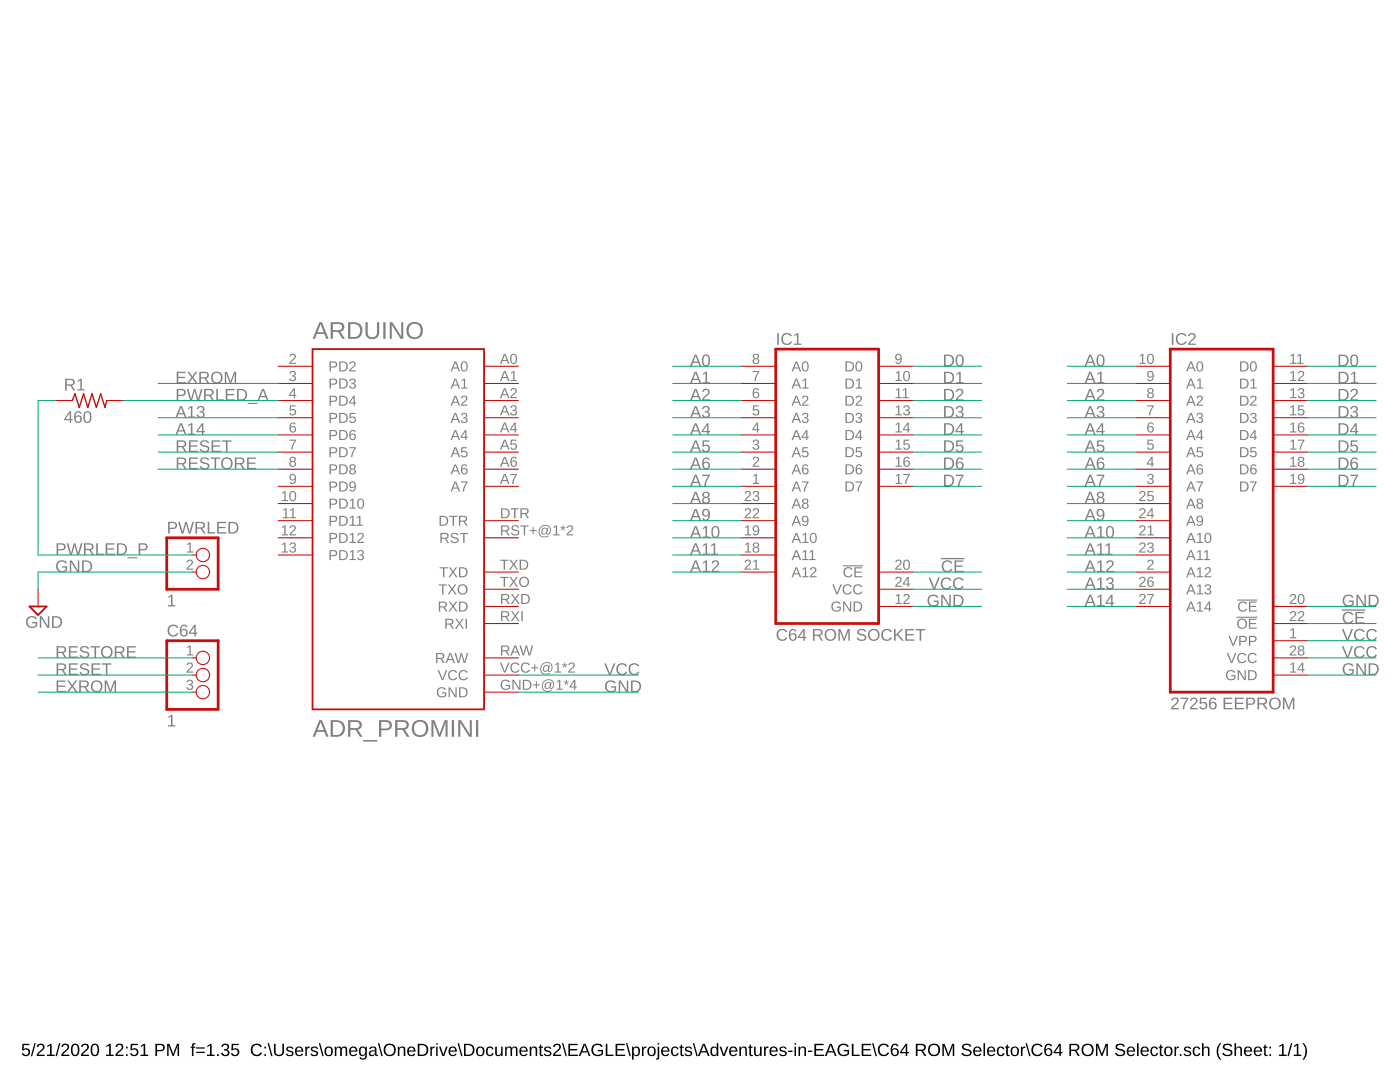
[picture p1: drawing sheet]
<svg xmlns="http://www.w3.org/2000/svg" width="279mm" height="216mm" viewBox="0 0 279 216" stroke-linecap="round" stroke-linejoin="round" font-family="sans-serif">
<path d="M4.5 208.3h1.4v.2h-1.1l-.1 .8a.83 .83 0 0 1 1.1 .2 .83 .83 0 0 1-.1 1.1 .83 .83 0 0 1-1.1 0l-.3-.4 .3-.1a.55 .55 0 0 0 .9 .3 .55 .55 0 0 0 0-.9 .55 .55 0 0 0-.8 .1h-.3zM6.9 208.2h.2l-.7 2.5h-.2zM7.6 208.4a.79 .79 0 0 1 1.2 .2 .79 .79 0 0 1-.4 1.1l-.7 .8h1.2v.2h-1.6a2.08 2.08 0 0 1 1-1.3 .48 .48 0 0 0 .1-.8 .48 .48 0 0 0-.8 .3h-.3zM9.4 208.7l.6-.4h.3v2.2h.6v.2h-1.5v-.2h.6v-1.9l-.6 .4zM11.8 208.2h.3l-.7 2.5h-.3zM12.5 208.4a.79 .79 0 0 1 1.2 .2 .79 .79 0 0 1-.4 1.1l-.7 .8h1.2v.2h-1.6a2.08 2.08 0 0 1 1-1.3 .48 .48 0 0 0 .1-.8 .48 .48 0 0 0-.7 .3h-.4zM14.5 208.4a.91 .91 0 0 1 1.1 .1 .91 .91 0 0 1 .2 1 .89 .89 0 0 1-.3 1.1 .89 .89 0 0 1-1.1-.2l-.2-.5v-.8zM14.7 208.6a1.65 1.65 0 0 0 .1 1.9h.2a1.12 1.12 0 0 0 .5-1.6l-.3-.4zM16.4 208.4a.79 .79 0 0 1 1.3 .2 .79 .79 0 0 1-.5 1.1l-.7 .8h1.3v.2h-1.6a2.08 2.08 0 0 1 1-1.3 .48 .48 0 0 0 .1-.8 .48 .48 0 0 0-.8 .3h-.3zM18.5 208.4a.91 .91 0 0 1 1 .1 .91 .91 0 0 1 .3 1 .89 .89 0 0 1-.4 1.1 .89 .89 0 0 1-1.1-.2l-.2-.5v-.8zM18.6 208.6a1.65 1.65 0 0 0 .2 1.9h.1a1.12 1.12 0 0 0 .5-1.6l-.3-.4zM21.2 208.7l.6-.4h.3v2.2h.6v.2h-1.5v-.2h.6v-1.9l-.6 .4zM23.3 208.4a.79 .79 0 0 1 1.2 .2 .79 .79 0 0 1-.4 1.1l-.7 .8h1.3v.2h-1.7a2.08 2.08 0 0 1 1-1.3 .48 .48 0 0 0 .1-.8 .48 .48 0 0 0-.7 .3h-.3zM25.2 208.8h.3v.4h-.3zM25.2 210.4h.3v.3h-.3zM26.1 208.3h1.4v.2h-1.1l-.1 .8a.83 .83 0 0 1 1.2 .2 .83 .83 0 0 1-.1 1.1 .83 .83 0 0 1-1.2 0l-.2-.4 .3-.1a.55 .55 0 0 0 .8 .3 .55 .55 0 0 0 .1-.9 .55 .55 0 0 0-.9 .1h-.3zM28.1 208.7l.6-.4h.3v2.2h.6v.2h-1.6v-.2h.7v-1.9l-.6 .4zM31 208.3a2.12 2.12 0 0 1 1.7 .2 .76 .76 0 0 1 .1 .8 .76 .76 0 0 1-.7 .5h-.8v.9h-.3zM31.3 208.5v1h1a.49 .49 0 0 0 0-.9zM33.4 208.3h.4l.8 2.1 .7-2.1h.4v2.4h-.3l.1-2.1-.8 2.1h-.3l-.7-2.1v2.1h-.3zM38.4 208.3l.6-.1v.2l-.4 .1v.3h.4v.3h-.4v1.6h-.3v-1.6h-.3v-.3h.3zM39.1 209h1.8v.2h-1.8zM39.1 209.9h1.8v.2h-1.8zM41.4 208.7l.6-.4h.2v2.2h.6v.2h-1.5v-.2h.6v-1.9l-.5 .4zM43.3 210.3h.4v.4h-.4zM44.4 208.4a.74 .74 0 0 1 1-.1 .74 .74 0 0 1 .2 1l-.4 .2a.66 .66 0 0 1 .6 .7 .66 .66 0 0 1-.8 .5l-.7-.2-.2-.4h.3a.49 .49 0 0 0 .7 .4 .49 .49 0 0 0 .2-.8l-.6-.1v-.3a.47 .47 0 0 0 .7-.2 .47 .47 0 0 0-.3-.6 .47 .47 0 0 0-.6 .4h-.3zM46.2 208.3h1.4v.2h-1.1v.8a.83 .83 0 0 1 1.1 .2 .83 .83 0 0 1-.1 1.1 .83 .83 0 0 1-1.1 0l-.3-.4 .3-.1a.55 .55 0 0 0 .8 .3 .55 .55 0 0 0 .1-.9 .55 .55 0 0 0-.8 .1h-.3zM50.4 208.6a1.21 1.21 0 0 1 1.9 .2l-.3 .2a.87 .87 0 0 0-1.2-.4 .87 .87 0 0 0-.4 1.2 .84 .84 0 0 0 .7 .7 .84 .84 0 0 0 .9-.5l.3 .1a1.25 1.25 0 0 1-1.9 .4 1.25 1.25 0 0 1 0-1.9zM52.8 208.8h.3v.4h-.3zM52.8 210.4h.3v.3h-.3zM53.4 208.2h.3l.7 2.5h-.3zM54.7 208.3h.3v1.5a.68 .68 0 0 0 .7 .7 .68 .68 0 0 0 .6-.7v-1.5h.4v1.5a1.01 1.01 0 0 1-1 .9 1.01 1.01 0 0 1-1-.9zM57.3 209a.85 .85 0 0 1 1.3 .3h-.3a.39 .39 0 0 0-.5-.3 .39 .39 0 0 0-.3 .5l.2 .1a.67 .67 0 0 1 .7 .2 .67 .67 0 0 1 .1 .7 .91 .91 0 0 1-1.5-.2l.3-.1a.45 .45 0 0 0 .6 .4 .45 .45 0 0 0 .3-.6h-.1a.82 .82 0 0 1-1-.8zM59.1 209.1a.85 .85 0 0 1 1-.2 .85 .85 0 0 1 .4 .9h-1.3a.54 .54 0 0 0 .3 .7 .54 .54 0 0 0 .7-.3l.3 .1a.89 .89 0 0 1-1.2 .4 .89 .89 0 0 1-.4-1.2zM59.3 209.2l-.1 .4h1l-.3-.5zM60.9 208.8h.3v.4l.2-.3 .4-.1v.3h-.3l-.2 .3-.1 1.3h-.3zM62.2 209a.85 .85 0 0 1 1.3 .3h-.3a.39 .39 0 0 0-.5-.3 .39 .39 0 0 0-.3 .5l.2 .1a.67 .67 0 0 1 .7 .2 .67 .67 0 0 1 .1 .7 .91 .91 0 0 1-1.4-.2l.2-.1a.45 .45 0 0 0 .6 .4 .45 .45 0 0 0 .3-.6h-.1a.82 .82 0 0 1-.9-.8zM63.6 208.2h.3l.7 2.5h-.3zM65 209.1a.89 .89 0 0 1 1.1-.1 .89 .89 0 0 1 .3 1.1 .89 .89 0 0 1-1.2 .6 .89 .89 0 0 1-.4-1.3zM65.3 209.1a.86 .86 0 0 0 .3 1.4 .79 .79 0 0 0 .5-.7 .79 .79 0 0 0-.5-.8zM66.8 208.8h.3v.4a.58 .58 0 0 1 .5-.4 .58 .58 0 0 1 .6 .4 .58 .58 0 0 1 .7-.4 .58 .58 0 0 1 .4 .7v1.2h-.3v-1.4a.41 .41 0 0 0-.6-.2 .41 .41 0 0 0-.2 .5v1.1h-.3v-1.4a.41 .41 0 0 0-.6-.2 .41 .41 0 0 0-.2 .5v1.1h-.3zM69.9 209.1a.85 .85 0 0 1 1-.2 .85 .85 0 0 1 .4 .9h-1.3a.54 .54 0 0 0 .3 .7 .54 .54 0 0 0 .7-.3l.3 .1a.89 .89 0 0 1-1.2 .4 .89 .89 0 0 1-.4-1.2zM70.1 209.2l-.1 .4h1l-.3-.5zM71.8 209.1a.66 .66 0 0 1 1.1 .1v-.4h.3v1.9a.79 .79 0 0 1-.6 .7 .79 .79 0 0 1-.9-.4l.3-.1 .4 .3a.59 .59 0 0 0 .5-.8 .7 .7 0 0 1-.9 .3 .7 .7 0 0 1-.4-.9zM72.1 209.2a.87 .87 0 0 0 .3 1.3 .78 .78 0 0 0 .5-.7 .78 .78 0 0 0-.5-.8zM73.9 208.9a.74 .74 0 0 1 .8-.1 .74 .74 0 0 1 .4 .6v1l.3 .1v.2h-.4l-.2-.3a.63 .63 0 0 1-.7 .4 .63 .63 0 0 1-.5-.8 .63 .63 0 0 1 .8-.4h.4a.42 .42 0 0 0-.3-.6 .42 .42 0 0 0-.5 .3h-.3zM74.1 209.9a.39 .39 0 0 0 0 .6 .39 .39 0 0 0 .6-.2l.1-.5zM75.4 208.2h.3l.7 2.5h-.3zM76.5 209.5a1.25 1.25 0 0 1 2.5 0 1.25 1.25 0 0 1-2.5 0zM77.1 208.8a.97 .97 0 0 0 0 1.3 .97 .97 0 0 0 1.3 .1 .97 .97 0 0 0 .1-1.3 .97 .97 0 0 0-1.4-.1zM79.4 208.8h.3v.4a.63 .63 0 0 1 .7-.4 .63 .63 0 0 1 .5 .7v1.2h-.3v-1.2a.45 .45 0 0 0-.5-.5 .45 .45 0 0 0-.4 .6v1.1h-.3zM81.5 209.1a.85 .85 0 0 1 1-.2 .85 .85 0 0 1 .4 .9h-1.3a.54 .54 0 0 0 .3 .7 .54 .54 0 0 0 .7-.3l.3 .1a.89 .89 0 0 1-1.2 .4 .89 .89 0 0 1-.4-1.2zM81.7 209.2l-.1 .4h1l-.3-.5zM83.4 208.3h.8a1.22 1.22 0 0 1 1.3 1.1 1.22 1.22 0 0 1-1.2 1.3h-.9zM83.7 208.5v2h.5a.95 .95 0 0 0 .9-1 .95 .95 0 0 0-.9-1zM85.9 208.8h.3v.4l.2-.3 .4-.1v.3h-.4l-.2 .3v1.3h-.3zM87 208.2h.4v.2h-.4zM87 208.8h.4v1.9h-.4zM87.6 208.8h.3l.6 1.7 .5-1.7h.3l-.6 1.9h-.4zM89.7 209.1a.85 .85 0 0 1 1.1-.2 .85 .85 0 0 1 .4 .9h-1.4a.54 .54 0 0 0 .4 .7 .54 .54 0 0 0 .6-.3l.3 .1a.89 .89 0 0 1-1.2 .4 .89 .89 0 0 1-.4-1.2zM90 209.2l-.2 .4h1l-.3-.5zM91.3 208.2h.3l.7 2.5h-.3zM92.6 208.3h.8a1.22 1.22 0 0 1 1.3 1.1 1.22 1.22 0 0 1-1.2 1.3h-.9zM92.9 208.5v2h.6a.95 .95 0 0 0 .9-1 .95 .95 0 0 0-1-1zM95.2 209.1a.89 .89 0 0 1 1.2-.1 .89 .89 0 0 1 .3 1.1 .89 .89 0 0 1-1.3 .6 .89 .89 0 0 1-.3-1.3zM95.6 209.1a.86 .86 0 0 0 .2 1.4 .79 .79 0 0 0 .6-.7 .79 .79 0 0 0-.5-.8zM97.2 209.1a.76 .76 0 0 1 1.3 .3h-.3a.48 .48 0 0 0-.7-.3 .48 .48 0 0 0-.2 .7 .48 .48 0 0 0 .2 .6 .48 .48 0 0 0 .7-.3l.3 .1a.79 .79 0 0 1-.9 .5 .79 .79 0 0 1-.6-.9zM98.8 208.8h.3v1.2a.45 .45 0 0 0 .5 .5 .45 .45 0 0 0 .4-.6v-1.1h.3v1.9h-.3v-.3a.63 .63 0 0 1-.7 .3 .63 .63 0 0 1-.5-.6zM100.8 208.8h.3v.4a.58 .58 0 0 1 .5-.4 .58 .58 0 0 1 .6 .4 .58 .58 0 0 1 .7-.4 .58 .58 0 0 1 .4 .7v1.2h-.3l-.1-1.4a.41 .41 0 0 0-.5-.2 .41 .41 0 0 0-.2 .5v1.1h-.3v-1.4a.41 .41 0 0 0-.6-.2 .41 .41 0 0 0-.2 .5v1.1h-.3zM103.9 209.1a.85 .85 0 0 1 1-.2 .85 .85 0 0 1 .4 .9h-1.3a.54 .54 0 0 0 .3 .7 .54 .54 0 0 0 .7-.3l.3 .1a.89 .89 0 0 1-1.2 .4 .89 .89 0 0 1-.4-1.2zM104.1 209.2l-.1 .4h1l-.3-.5zM105.7 208.8h.3v.4a.63 .63 0 0 1 .7-.4 .63 .63 0 0 1 .5 .7v1.2h-.3v-1.2a.45 .45 0 0 0-.5-.5 .45 .45 0 0 0-.4 .6v1.1h-.3zM107.8 208.4h.2v.4h.4v.3h-.4v1.2l.1 .2h.3v.2h-.5l-.2-.1v-1.5h-.2v-.3h.2zM108.8 209a.85 .85 0 0 1 1.2 .3h-.3a.39 .39 0 0 0-.4-.3 .39 .39 0 0 0-.3 .5l.2 .1a.67 .67 0 0 1 .7 .2 .67 .67 0 0 1 .1 .7 .91 .91 0 0 1-1.5-.2l.3-.1a.45 .45 0 0 0 .5 .4 .45 .45 0 0 0 .4-.6h-.1a.82 .82 0 0 1-1-.8zM110.6 208.4a.79 .79 0 0 1 1.3 .2 .79 .79 0 0 1-.5 1.1l-.7 .8h1.3v.2h-1.6a2.08 2.08 0 0 1 1-1.3 .48 .48 0 0 0 .1-.8 .48 .48 0 0 0-.8 .3h-.3zM112.2 208.2h.2l.7 2.5h-.2zM113.4 208.3h1.9v.3h-1.5v.7h1.4v.3h-1.4v.8h1.5v.3h-1.9zM116.5 208.3h.4l.9 2.4h-.3l-.3-.7h-1.1l-.3 .7h-.3zM116.7 208.5l-.5 1.2h.9zM118.3 208.6a1.27 1.27 0 0 1 2 .2l-.3 .1a.93 .93 0 0 0-1.3-.2 .93 .93 0 0 0-.2 1.3 1.03 1.03 0 0 0 1.5 .2v-.4h-.7v-.3h1v.8a1.33 1.33 0 0 1-1.9 .2 1.33 1.33 0 0 1-.1-1.9zM120.9 208.3h.3v2.1h1.2v.3h-1.5zM122.9 208.3h1.8v.3h-1.5v.7h1.4v.3h-1.4v.8h1.6v.3h-1.9zM124.9 208.2h.3l.7 2.5h-.3zM126.1 208.8h.3v.3a.71 .71 0 0 1 1-.2 .71 .71 0 0 1 .3 .9 .76 .76 0 0 1-.9 .9l-.4-.3 .1 1h-.4zM126.7 209.1a.84 .84 0 0 0 .3 1.4 .83 .83 0 0 0 0-1.4zM128.1 208.8h.3v.4l.2-.3 .4-.1v.3h-.3l-.2 .3-.1 1.3h-.3zM129.4 209.1a.89 .89 0 0 1 1.2-.1 .89 .89 0 0 1 .2 1.1 .89 .89 0 0 1-1.2 .6 .89 .89 0 0 1-.4-1.3zM129.7 209.1a.86 .86 0 0 0 .3 1.4 .79 .79 0 0 0 .5-.7 .79 .79 0 0 0-.5-.8zM131.2 208.2h.4v.2h-.4zM131.2 208.8h.4v2.1a.45 .45 0 0 1-.7 .5v-.2l.3-.2zM132.2 209.1a.85 .85 0 0 1 1-.2 .85 .85 0 0 1 .4 .9h-1.3a.54 .54 0 0 0 .3 .7 .54 .54 0 0 0 .7-.3l.3 .1a.89 .89 0 0 1-1.2 .4 .89 .89 0 0 1-.4-1.2zM132.4 209.2l-.1 .4h1l-.3-.5zM134.1 209.1a.76 .76 0 0 1 1.3 .3h-.3a.48 .48 0 0 0-.6-.3 .48 .48 0 0 0-.3 .7 .48 .48 0 0 0 .3 .6 .48 .48 0 0 0 .6-.3l.3 .1a.79 .79 0 0 1-.9 .5 .79 .79 0 0 1-.6-.9zM135.9 208.4h.2v.4h.4v.3h-.4v1.2l.1 .2h.3v.2h-.5l-.2-.1v-1.5h-.2v-.3h.2zM136.9 209a.85 .85 0 0 1 1.2 .3h-.3a.39 .39 0 0 0-.4-.3 .39 .39 0 0 0-.3 .5l.2 .1a.67 .67 0 0 1 .7 .2 .67 .67 0 0 1 .1 .7 .91 .91 0 0 1-1.5-.2l.3-.1a.45 .45 0 0 0 .5 .4 .45 .45 0 0 0 .4-.6h-.1a.82 .82 0 0 1-1-.8zM138.3 208.2h.3l.7 2.5h-.3zM140.3 208.3h.3l1 2.4h-.3l-.3-.7h-1.1l-.3 .7h-.3zM140.4 208.5l-.4 1.2h.9zM141.9 209.1a.67 .67 0 0 1 1.1 0v-.9h.3l.1 2.5h-.3l-.1-.3a.71 .71 0 0 1-.9 .3 .71 .71 0 0 1-.3-.9zM142.2 209.2a.91 .91 0 0 0 .3 1.3 .79 .79 0 0 0 .5-.7 .79 .79 0 0 0-.5-.8zM143.6 208.8h.3l.6 1.7 .5-1.7h.3l-.7 1.9h-.3zM145.7 209.1a.85 .85 0 0 1 1-.2 .85 .85 0 0 1 .5 .9h-1.4a.54 .54 0 0 0 .4 .7 .54 .54 0 0 0 .6-.3l.3 .1a.89 .89 0 0 1-1.2 .4 .89 .89 0 0 1-.4-1.2zM146 209.2l-.2 .4h1l-.3-.5zM147.6 208.8h.2l.1 .4a.63 .63 0 0 1 .7-.4 .63 .63 0 0 1 .5 .7v1.2h-.4v-1.2a.45 .45 0 0 0-.5-.5 .45 .45 0 0 0-.3 .6v1.1h-.3zM149.7 208.4h.2v.4h.3v.3h-.3v1.2l.1 .2h.2v.2h-.5l-.1-.1v-1.5h-.3v-.3h.3zM150.5 208.8h.3v1.2a.45 .45 0 0 0 .5 .5 .45 .45 0 0 0 .4-.6v-1.1h.3v1.9h-.3v-.3a.63 .63 0 0 1-.7 .3 .63 .63 0 0 1-.5-.6zM152.5 208.8h.3v.4l.2-.3 .4-.1v.3h-.4l-.2 .3v1.3h-.3zM153.8 209.1a.85 .85 0 0 1 1-.2 .85 .85 0 0 1 .4 .9h-1.3a.54 .54 0 0 0 .3 .7 .54 .54 0 0 0 .7-.3l.3 .1a.89 .89 0 0 1-1.2 .4 .89 .89 0 0 1-.4-1.2zM154 209.2l-.1 .4h1l-.3-.5zM155.7 209a.85 .85 0 0 1 1.3 .3h-.3a.39 .39 0 0 0-.5-.3 .39 .39 0 0 0-.3 .5l.2 .1a.67 .67 0 0 1 .7 .2 .67 .67 0 0 1 .1 .7 .91 .91 0 0 1-1.4-.2l.2-.1a.45 .45 0 0 0 .6 .4 .45 .45 0 0 0 .3-.6h-.1a.82 .82 0 0 1-.9-.8zM157.3 209.6h.9v.3h-.9zM158.6 208.2h.3v.2h-.3zM158.6 208.8h.3v1.9h-.3zM159.3 208.8h.3v.4a.63 .63 0 0 1 .8-.4 .63 .63 0 0 1 .4 .7v1.2h-.3v-1.2a.45 .45 0 0 0-.5-.5 .45 .45 0 0 0-.3 .6v1.1h-.3zM161.2 209.6h.9v.3h-.9zM162.5 208.3h1.9v.3h-1.5v.7h1.4v.3h-1.4v.8h1.6v.3h-2zM165.6 208.3h.4l1 2.4h-.4l-.3-.7h-1.1l-.2 .7h-.4zM165.8 208.5l-.5 1.2h.9zM167.5 208.6a1.27 1.27 0 0 1 1.9 .2l-.3 .1a.93 .93 0 0 0-1.3-.2 .93 .93 0 0 0-.2 1.3 1.03 1.03 0 0 0 1.5 .2v-.4h-.7v-.3h1v.8a1.33 1.33 0 0 1-1.9 .2 1.33 1.33 0 0 1 0-1.9zM170 208.3h.3v2.1h1.3v.3h-1.6zM172 208.3h1.8v.3h-1.5v.7h1.4v.3h-1.4v.8h1.6v.3h-1.9zM174 208.2h.3l.7 2.5h-.3zM175.5 208.6a1.21 1.21 0 0 1 1.9 .2l-.3 .2a.87 .87 0 0 0-1.2-.4 .87 .87 0 0 0-.3 1.2 .84 .84 0 0 0 .7 .7 .84 .84 0 0 0 .9-.5l.2 .1a1.25 1.25 0 0 1-1.8 .4 1.25 1.25 0 0 1-.1-1.9zM178.1 208.4a.76 .76 0 0 1 1.2 .3l-.3 .1a.51 .51 0 0 0-.6-.2 .51 .51 0 0 0-.3 .6v.3a.79 .79 0 0 1 1.1 0 .79 .79 0 0 1-.1 1.1 .79 .79 0 0 1-1.1-.2 1.85 1.85 0 0 1 .1-2zM178 209.9a.55 .55 0 0 0 1.1 0 .55 .55 0 0 0-1.1 0zM180.7 208.3h.4v1.6h.3v.3h-.3v.5h-.3v-.5h-1.2v-.3zM180.8 208.6l-.9 1.3h.9zM182.8 208.3h1.1a.7 .7 0 0 1 .9 .5 .7 .7 0 0 1-.6 .9l.7 1h-.4l-.6-1h-.8v1h-.3zM183.1 208.5v.9h.8a.46 .46 0 0 0 .5-.4 .46 .46 0 0 0-.5-.5zM185.1 209.5a1.25 1.25 0 0 1 2.5 0 1.25 1.25 0 0 1-2.5 0zM185.8 208.8a.97 .97 0 0 0-.1 1.3 .97 .97 0 0 0 1.4 .1 .97 .97 0 0 0 0-1.3 .97 .97 0 0 0-1.3-.1zM188.1 208.3h.4l.8 2.1 .7-2.1h.4v2.4h-.3l.1-2.1-.8 2.1h-.3l-.7-2.1v2.1h-.3zM192.1 208.5a1.11 1.11 0 0 1 1.8 .3l-.4 .1a.63 .63 0 0 0-.6-.4 .63 .63 0 0 0-.6 .5l.7 .3a.75 .75 0 0 1 .9 .8 .75 .75 0 0 1-1 .6 .89 .89 0 0 1-1-.6h.3a.78 .78 0 0 0 .7 .4 .78 .78 0 0 0 .7-.4 1.74 1.74 0 0 0-1.3-.7l-.3-.4zM194.4 209.1a.85 .85 0 0 1 1.1-.2 .85 .85 0 0 1 .4 .9h-1.4a.54 .54 0 0 0 .4 .7 .54 .54 0 0 0 .7-.3l.2 .1a.89 .89 0 0 1-1.2 .4 .89 .89 0 0 1-.4-1.2zM194.7 209.2l-.2 .4h1.1l-.3-.5zM196.3 208.2h.3v2.5h-.3zM197.2 209.1a.85 .85 0 0 1 1-.2 .85 .85 0 0 1 .4 .9h-1.3a.54 .54 0 0 0 .3 .7 .54 .54 0 0 0 .7-.3l.3 .1a.89 .89 0 0 1-1.2 .4 .89 .89 0 0 1-.4-1.2zM197.4 209.2l-.1 .4h1l-.3-.5zM199.1 209.1a.76 .76 0 0 1 1.4 .3h-.4a.48 .48 0 0 0-.6-.3 .48 .48 0 0 0-.2 .7 .48 .48 0 0 0 .2 .6 .48 .48 0 0 0 .6-.3l.4 .1a.79 .79 0 0 1-1 .5 .79 .79 0 0 1-.6-.9zM200.9 208.4h.2v.4h.4v.3h-.4v1.2l.1 .2h.3v.2h-.5l-.1-.1-.1-1.5h-.2v-.3h.2zM201.9 209.1a.89 .89 0 0 1 1.1-.1 .89 .89 0 0 1 .3 1.1 .89 .89 0 0 1-1.2 .6 .89 .89 0 0 1-.4-1.3zM202.2 209.1a.86 .86 0 0 0 .3 1.4 .79 .79 0 0 0 .5-.7 .79 .79 0 0 0-.5-.8zM203.7 208.8h.3l.1 .4 .1-.3 .4-.1v.3h-.3l-.2 .3v1.3h-.4zM204.7 208.2h.3l.7 2.5h-.3zM206.2 208.6a1.21 1.21 0 0 1 1.9 .2l-.4 .2a.87 .87 0 0 0-1.1-.4 .87 .87 0 0 0-.4 1.2 .84 .84 0 0 0 .7 .7 .84 .84 0 0 0 .9-.5l.3 .1a1.25 1.25 0 0 1-1.9 .4 1.25 1.25 0 0 1 0-1.9zM208.8 208.4a.76 .76 0 0 1 1.2 .3l-.3 .1a.51 .51 0 0 0-.7-.2 .51 .51 0 0 0-.3 .6v.3a.79 .79 0 0 1 1.2 0 .79 .79 0 0 1-.1 1.1 .79 .79 0 0 1-1.2-.2 1.85 1.85 0 0 1 .2-2zM208.7 209.9a.52 .52 0 0 0 1 0 .52 .52 0 0 0-1 0zM211.4 208.3h.3v1.6h.3v.3h-.3v.5h-.3v-.5h-1.1v-.3zM211.4 208.6l-.9 1.3h.9zM213.4 208.3h1.2a.7 .7 0 0 1 .8 .5 .7 .7 0 0 1-.6 .9l.7 1h-.4l-.6-1h-.8v1h-.3zM213.7 208.5v.9h.8a.46 .46 0 0 0 .6-.4 .46 .46 0 0 0-.6-.5zM215.8 209.5a1.25 1.25 0 0 1 2.5 0 1.25 1.25 0 0 1-2.5 0zM216.4 208.8a.97 .97 0 0 0-.1 1.3 .97 .97 0 0 0 1.4 .1 .97 .97 0 0 0 .1-1.3 .97 .97 0 0 0-1.4-.1zM218.7 208.3h.5l.7 2.1 .8-2.1h.4v2.4h-.3v-2.1l-.8 2.1h-.2l-.8-2.1v2.1h-.3zM222.7 208.5a1.11 1.11 0 0 1 1.8 .3l-.3 .1a.63 .63 0 0 0-.7-.4 .63 .63 0 0 0-.5 .5l.6 .3a.75 .75 0 0 1 .9 .8 .75 .75 0 0 1-1 .6 .89 .89 0 0 1-1-.6h.3a.78 .78 0 0 0 .7 .4 .78 .78 0 0 0 .7-.4 1.74 1.74 0 0 0-1.3-.7l-.3-.4zM225.1 209.1a.85 .85 0 0 1 1-.2 .85 .85 0 0 1 .4 .9h-1.3a.54 .54 0 0 0 .3 .7 .54 .54 0 0 0 .7-.3l.3 .1a.89 .89 0 0 1-1.2 .4 .89 .89 0 0 1-.4-1.2zM225.3 209.2l-.1 .4h1l-.3-.5zM226.9 208.2h.3v2.5h-.3zM227.8 209.1a.85 .85 0 0 1 1.1-.2 .85 .85 0 0 1 .4 .9h-1.4a.54 .54 0 0 0 .4 .7 .54 .54 0 0 0 .7-.3l.2 .1a.89 .89 0 0 1-1.2 .4 .89 .89 0 0 1-.4-1.2zM228.1 209.2l-.2 .4h1.1l-.3-.5zM229.8 209.1a.76 .76 0 0 1 1.3 .3h-.3a.48 .48 0 0 0-.7-.3 .48 .48 0 0 0-.2 .7 .48 .48 0 0 0 .2 .6 .48 .48 0 0 0 .7-.3l.3 .1a.79 .79 0 0 1-.9 .5 .79 .79 0 0 1-.6-.9zM231.6 208.4h.2v.4h.3v.3h-.3v1.2l.1 .2h.3v.2h-.6l-.1-.1v-1.5h-.2v-.3h.2zM232.5 209.1a.89 .89 0 0 1 1.2-.1 .89 .89 0 0 1 .3 1.1 .89 .89 0 0 1-1.3 .6 .89 .89 0 0 1-.3-1.3zM232.9 209.1a.86 .86 0 0 0 .3 1.4 .79 .79 0 0 0 .5-.7 .79 .79 0 0 0-.5-.8zM234.4 208.8h.3v.4l.2-.3 .4-.1v.3h-.4l-.2 .3v1.3h-.3zM235.4 210.3h.4v.4h-.4zM236.5 209a.85 .85 0 0 1 1.2 .3h-.3a.39 .39 0 0 0-.4-.3 .39 .39 0 0 0-.3 .5l.2 .1a.67 .67 0 0 1 .7 .2 .67 .67 0 0 1 .1 .7 .91 .91 0 0 1-1.5-.2l.3-.1a.45 .45 0 0 0 .5 .4 .45 .45 0 0 0 .4-.6h-.1a.82 .82 0 0 1-1-.8zM238.2 209.1a.76 .76 0 0 1 1.3 .3h-.3a.48 .48 0 0 0-.6-.3 .48 .48 0 0 0-.2 .7 .48 .48 0 0 0 .2 .6 .48 .48 0 0 0 .6-.3l.4 .1a.79 .79 0 0 1-1 .5 .79 .79 0 0 1-.6-.9zM239.9 208.2h.3v1a.63 .63 0 0 1 .7-.4 .63 .63 0 0 1 .5 .7v1.2h-.3v-1.2a.45 .45 0 0 0-.5-.5 .45 .45 0 0 0-.4 .6v1.1h-.3zM243.4 208.2h.3a2.48 2.48 0 0 0 0 3.2 1.06 1.06 0 0 1-.8-1 2.47 2.47 0 0 1 .5-2.2zM244.1 208.5a1.11 1.11 0 0 1 1.8 .3l-.3 .1a.63 .63 0 0 0-.7-.4 .63 .63 0 0 0-.5 .5l.6 .3a.75 .75 0 0 1 1 .8 .75 .75 0 0 1-1 .6 .89 .89 0 0 1-1.1-.6h.3a.78 .78 0 0 0 .7 .4 .78 .78 0 0 0 .7-.4 1.74 1.74 0 0 0-1.3-.7l-.2-.4zM246.4 208.2h.3v1a.63 .63 0 0 1 .7-.4 .63 .63 0 0 1 .5 .7v1.2h-.4v-1.2a.45 .45 0 0 0-.4-.5 .45 .45 0 0 0-.4 .6v1.1h-.3zM248.5 209.1a.85 .85 0 0 1 1-.2 .85 .85 0 0 1 .4 .9h-1.3a.54 .54 0 0 0 .3 .7 .54 .54 0 0 0 .7-.3l.3 .1a.89 .89 0 0 1-1.2 .4 .89 .89 0 0 1-.4-1.2zM248.7 209.2l-.1 .4h1l-.3-.5zM250.4 209.1a.85 .85 0 0 1 1-.2 .85 .85 0 0 1 .5 .9h-1.4a.54 .54 0 0 0 .4 .7 .54 .54 0 0 0 .6-.3l.3 .1a.89 .89 0 0 1-1.2 .4 .89 .89 0 0 1-.4-1.2zM250.7 209.2l-.2 .4h1l-.3-.5zM252.4 208.4h.2v.4h.3v.3h-.3v1.2l.1 .2h.3v.2h-.5l-.2-.1v-1.5h-.2v-.3h.2zM253.3 208.8h.4v.4h-.4zM253.3 210.4h.4v.3h-.4zM255.3 208.7l.6-.4h.3v2.2h.6v.2h-1.6v-.2h.7v-1.9l-.6 .4zM257.6 208.2h.3l-.7 2.5h-.3zM258.3 208.7l.5-.4h.3v2.2h.6v.2h-1.5v-.2h.6v-1.9l-.5 .4zM259.9 208.2a1.06 1.06 0 0 1 .9 1 2.47 2.47 0 0 1-.6 2.2h-.3a2.48 2.48 0 0 0 0-3.2z" fill="#000"/>
<g fill="#808080">
<path d="M33.6 119.1l.6-.4h.2v2.1h.6v.2h-1.5v-.2h.6v-1.8l-.5 .3z"/>
<path d="M33.6 143l.6-.4h.2v2.1h.6v.3h-1.5v-.3h.6v-1.8l-.5 .4z"/>
<path d="M37.4 108.6l.7-.3v1.7h.4v.3h-1.2v-.3h.5v-1.5l-.4 .3z"/>
<path d="M37.4 111.8a.65 .65 0 0 1 1 .1 .65 .65 0 0 1-.3 1l-.6 .6h1v.2h-1.3l.1-.4 .4-.4a.53 .53 0 0 0 .5-.5 .53 .53 0 0 0-.3-.5l-.3 .1-.1 .2h-.3z"/>
<path d="M37.4 129.1l.7-.3v1.8h.4v.2h-1.2v-.2h.5v-1.6l-.4 .4z"/>
<path d="M37.4 132.3a.65 .65 0 0 1 1 .2 .65 .65 0 0 1-.3 .9l-.6 .6h1v.2h-1.3l.1-.3 .4-.5a.53 .53 0 0 0 .5-.4 .53 .53 0 0 0-.3-.6l-.3 .1-.1 .2h-.3z"/>
<path d="M37.4 135.8a.57 .57 0 0 1 .9-.1 .57 .57 0 0 1-.2 .9 .56 .56 0 0 1 .4 .8 .56 .56 0 0 1-.8 .3l-.5-.4v-.2h.2a.41 .41 0 0 0 .6 .4 .41 .41 0 0 0 .2-.7l-.5-.1v-.2a.39 .39 0 0 0 .5-.2 .39 .39 0 0 0-.3-.5 .39 .39 0 0 0-.4 .4l-.3-.1z"/>
<path d="M58 70.7a.65 .65 0 0 1 1 .2 .65 .65 0 0 1-.4 .9l-.6 .6h1.1v.2h-1.3v-.3l.5-.5a.53 .53 0 0 0 .4-.4 .53 .53 0 0 0-.3-.6l-.2 .1-.2 .2h-.2z"/>
<path d="M58 74.1a.57 .57 0 0 1 .9 0 .57 .57 0 0 1-.3 .9 .56 .56 0 0 1 .5 .8 .56 .56 0 0 1-.9 .2l-.4-.3-.1-.2h.3a.41 .41 0 0 0 .5 .4 .41 .41 0 0 0 .2-.7l-.5-.1v-.2a.39 .39 0 0 0 .6-.2 .39 .39 0 0 0-.3-.5 .39 .39 0 0 0-.5 .3h-.2z"/>
<path d="M57.9 80.9h1.1v.2h-.9v.6a.69 .69 0 0 1 .9 .3 .69 .69 0 0 1-.4 1 .69 .69 0 0 1-.9-.6h.3a.45 .45 0 0 0 .6 .2 .45 .45 0 0 0 .1-.7 .45 .45 0 0 0-.7 .1h-.2z"/>
<path d="M57.8 87.7h1.3l-.6 1.3-.1 .7h-.3l.1-.5 .6-1.3h-1z"/>
<path d="M150.3 94.9l.7-.3v1.8h.5v.2h-1.2v-.2h.5v-1.6l-.5 .3z"/>
<path d="M150.4 91.3a.65 .65 0 0 1 1 .1 .65 .65 0 0 1-.3 .9l-.6 .6h1v.2h-1.3l.1-.3 .4-.5a.53 .53 0 0 0 .5-.4 .53 .53 0 0 0-.3-.6l-.3 .1-.1 .3-.3-.1z"/>
<path d="M150.4 87.8a.57 .57 0 0 1 .9 0 .57 .57 0 0 1-.2 .9 .56 .56 0 0 1 .4 .8 .56 .56 0 0 1-.8 .2l-.5-.3v-.2h.2a.41 .41 0 0 0 .6 .3 .41 .41 0 0 0 .1-.6l-.5-.1v-.2a.39 .39 0 0 0 .6-.2 .39 .39 0 0 0-.3-.5 .39 .39 0 0 0-.4 .3h-.3z"/>
<path d="M150.3 80.9h1.1v.2h-.9v.6a.69 .69 0 0 1 1 .3 .69 .69 0 0 1-.5 1 .69 .69 0 0 1-.8-.6h.2a.45 .45 0 0 0 .7 .2 .45 .45 0 0 0 .1-.7 .45 .45 0 0 0-.7 .1h-.3z"/>
<path d="M150.2 74h1.3l-.6 1.3-.1 .7h-.2v-.5l.7-1.2h-1.1z"/>
<path d="M5.5 123.2a1.22 1.22 0 0 1 1.9 .3l-.3 .1a.89 .89 0 0 0-1.3-.3 .89 .89 0 0 0-.2 1.3 .99 .99 0 0 0 1.5 .2v-.4h-.7v-.3h1v.8a1.27 1.27 0 0 1-1.8 .2 1.27 1.27 0 0 1-.1-1.9zM7.9 123h.4l1.3 2-.1-2h.3v2.3h-.3l-1.3-2v2h-.3zM10.4 123h.8a1.17 1.17 0 0 1 1.2 1.1 1.17 1.17 0 0 1-1.1 1.2h-.9zM10.7 123.2v1.8h.5a.96 .96 0 0 0 .8-1.2 .96 .96 0 0 0-1.3-.6z"/>
<path d="M13.9 82.1h.3v1.5h.3v.3h-.3v.5h-.3v-.5h-1.1v-.3zM13.9 82.4l-.8 1.2h.8zM15.2 82.2a.73 .73 0 0 1 1.1 .3h-.3a.49 .49 0 0 0-.6-.2 .49 .49 0 0 0-.3 .6v.3a.76 .76 0 0 1 1.1 0 .76 .76 0 0 1-.1 1.1 .76 .76 0 0 1-1.1-.2l-.2-.5v-.7zM15.1 83.6a.5 .5 0 0 0 .9 0 .5 .5 0 0 0-.9 0zM17 82.2a.87 .87 0 0 1 1 0 .87 .87 0 0 1 .3 1 .85 .85 0 0 1-.4 1.1 .85 .85 0 0 1-1.1-.2l-.1-.5v-.7zM17.2 82.4a1.58 1.58 0 0 0 .1 1.7l.1 .1a1.07 1.07 0 0 0 .5-1.5l-.3-.4z"/>
<path d="M155.3 125.8a1.16 1.16 0 0 1 1.8 .3l-.3 .1a.87 .87 0 0 0-1.2-.3 .87 .87 0 0 0-.2 1.3l.3 .3a.83 .83 0 0 0 1.2-.4l.2 .2a1.19 1.19 0 0 1-1.8 .3 1.19 1.19 0 0 1 0-1.8zM157.8 125.6a.73 .73 0 0 1 1.1 .4h-.3a.49 .49 0 0 0-.6-.2 .49 .49 0 0 0-.3 .6v.3a.76 .76 0 0 1 1.1 0 .76 .76 0 0 1-.1 1.1 .76 .76 0 0 1-1.1-.2l-.1-.5v-.7zM157.7 127.1a.5 .5 0 0 0 1 0 .5 .5 0 0 0-1 0zM160.3 125.5h.3v1.6h.3v.2h-.3v.5h-.3v-.5h-1.1v-.2zM160.3 125.9l-.8 1.2h.8zM162.2 125.5h1.1a.68 .68 0 0 1 .8 .6 .68 .68 0 0 1-.5 .7l.7 1h-.4l-.6-.9h-.7v.9h-.4zM162.6 125.8v.8h.7a.44 .44 0 0 0 .5-.4 .44 .44 0 0 0-.5-.4zM164.5 126.7a1.2 1.2 0 0 1 2.4 0 1.2 1.2 0 0 1-2.4 0zM165.1 126a.91 .91 0 0 0 0 1.4 .91 .91 0 0 0 1.4-.2 .91 .91 0 0 0-.2-1.2 .91 .91 0 0 0-1.2 0zM167.3 125.5h.4l.8 2 .7-2h.4v2.3h-.3v-2l-.7 2h-.3l-.7-2v2h-.3zM171.2 125.8a1.06 1.06 0 0 1 1.7 .2l-.4 .1a.6 .6 0 0 0-.6-.4 .6 .6 0 0 0-.5 .5l.6 .3a.72 .72 0 0 1 .9 .7 .72 .72 0 0 1-1 .7 .86 .86 0 0 1-.9-.6l.3-.1a.7 .7 0 0 0 .7 .4 .7 .7 0 0 0 .6-.5l-.6-.3a.75 .75 0 0 1-.7-.2 .75 .75 0 0 1-.1-.8zM173.1 126.7a1.2 1.2 0 0 1 2.4 0 1.2 1.2 0 0 1-2.4 0zM173.8 126a.91 .91 0 0 0 0 1.4 .91 .91 0 0 0 1.3-.2 .91 .91 0 0 0-.1-1.2 .91 .91 0 0 0-1.2 0zM176.2 125.8a1.16 1.16 0 0 1 1.8 .3l-.3 .1a.87 .87 0 0 0-1.2-.3 .87 .87 0 0 0-.2 1.3l.3 .3a.83 .83 0 0 0 1.2-.4l.2 .2a1.19 1.19 0 0 1-1.8 .3 1.19 1.19 0 0 1 0-1.8zM178.4 125.5h.3v1.2l1.2-1.2h.3l-1 1 1.2 1.3h-.4l-1-1.1-.3 .3v.8h-.3zM180.7 125.5h1.7v.3h-1.4v.7h1.3v.3h-1.3v.8h1.5v.2h-1.8zM182.7 125.5h2v.3h-.8v2h-.4v-2h-.8z"/>
<path d="M234 139.3a.75 .75 0 0 1 1.2 .2 .75 .75 0 0 1-.5 1.1l-.7 .7h1.3v.2h-1.6l.1-.4 .5-.5a.69 .69 0 0 0 .4-1.2l-.5 .1-.2 .3h-.3zM235.6 139.2h1.5l-.6 1.5-.2 .8h-.3l.1-.6 .8-1.4h-1.3zM237.7 139.3a.75 .75 0 0 1 1.2 .2 .75 .75 0 0 1-.4 1.1l-.7 .7h1.2v.2h-1.5l.1-.4 .5-.5a.69 .69 0 0 0 .3-1.2l-.4 .1-.2 .3h-.3zM239.5 139.2h1.3v.3h-1l-.1 .7a.8 .8 0 0 1 1.1 .2 .8 .8 0 0 1-.1 1.1 .8 .8 0 0 1-1.1-.1l-.3-.4h.3a.52 .52 0 0 0 .8 .2 .52 .52 0 0 0 .1-.8 .52 .52 0 0 0-.8 .1h-.3zM241.6 139.3a.73 .73 0 0 1 1.2 .3l-.3 .1a.49 .49 0 0 0-.6-.2 .49 .49 0 0 0-.3 .6v.2a.76 .76 0 0 1 1.1 .1 .76 .76 0 0 1-.1 1.1 .76 .76 0 0 1-1.1-.2l-.2-.5v-.7zM241.5 140.8a.5 .5 0 0 0 1 0 .5 .5 0 0 0-1 0zM244.2 139.2h1.8v.3h-1.5v.7h1.4v.3h-1.4v.8h1.5v.2h-1.8zM246.4 139.2h1.8v.3h-1.4v.7h1.3v.3h-1.3v.8h1.5v.2h-1.9zM248.7 139.2a2.04 2.04 0 0 1 1.6 .2 .72 .72 0 0 1 .1 .8 .72 .72 0 0 1-.7 .4h-.7v.9h-.3zM249 139.5v.9l1-.1a.47 .47 0 0 0-.1-.8zM251 139.2h1.1a.68 .68 0 0 1 .8 .5 .68 .68 0 0 1-.6 .8l.7 1h-.4l-.6-.9h-.7v.9h-.3zM251.3 139.5v.8h.7a.44 .44 0 0 0 .6-.4 .44 .44 0 0 0-.6-.4zM253.2 140.4a1.2 1.2 0 0 1 2.4 0 1.2 1.2 0 0 1-2.4 0zM253.8 139.7a.91 .91 0 0 0 0 1.4 .91 .91 0 0 0 1.4-.2 .91 .91 0 0 0-.1-1.2 .91 .91 0 0 0-1.3 0zM256 139.2h.5l.7 2 .7-2h.4v2.3h-.3v-2l-.7 2h-.2l-.8-2v2h-.3z"/>
<path d="M33.6 104.1a2.04 2.04 0 0 1 1.5 .2 .72 .72 0 0 1 .2 .8 .72 .72 0 0 1-.7 .5h-.7v.9h-.3zM33.9 104.4v.9l.9-.1a.47 .47 0 0 0 0-.8zM35.5 104.1h.4l.5 2.1 .6-2.1h.3l.5 2.1 .6-2.1h.3l-.7 2.4h-.3l-.6-2-.5 2h-.4zM39 104.1h1.1a.68 .68 0 0 1 .8 .6 .68 .68 0 0 1-.5 .8l.6 1h-.3l-.7-1h-.7v1h-.3zM39.3 104.4v.8h.8a.44 .44 0 0 0 .5-.4 .44 .44 0 0 0-.5-.4zM41.5 104.1h.3v2.1h1.1v.3h-1.4zM43.3 104.1h1.8v.3h-1.4v.7h1.3v.3h-1.3v.8h1.5v.3h-1.9zM45.6 104.1h.8a1.17 1.17 0 0 1 1.2 1.1 1.17 1.17 0 0 1-1.1 1.3h-.9zM45.9 104.4v1.8h.5a.96 .96 0 0 0 .9-1.2 .96 .96 0 0 0-1.4-.6z"/>
<path d="M33.7 124.9a1.16 1.16 0 0 1 1.9 .3l-.3 .1a.87 .87 0 0 0-1.3-.2 .87 .87 0 0 0-.1 1.2l.3 .4a.83 .83 0 0 0 1.1-.4l.3 .1a1.19 1.19 0 0 1-1.8 .4 1.19 1.19 0 0 1-.1-1.9zM36.3 124.8a.73 .73 0 0 1 1.1 .3l-.3 .1a.49 .49 0 0 0-.6-.3 .49 .49 0 0 0-.3 .6v.3a.76 .76 0 0 1 1.1 0 .76 .76 0 0 1-.1 1.1 .76 .76 0 0 1-1.1-.2l-.2-.5v-.7zM36.2 126.2a.5 .5 0 0 0 1 0 .5 .5 0 0 0-1 0zM38.7 124.7h.4v1.5h.3v.3h-.3v.5h-.3v-.5h-1.1v-.3zM38.8 125l-.8 1.2h.8z"/>
<path d="M65.8 72.1h.8a.61 .61 0 0 1 .7 .6 .61 .61 0 0 1-.7 .6h-.6v.8h-.2zM66 72.3v.8h.8a.4 .4 0 0 0 0-.7zM67.7 72.1a1.55 1.55 0 0 1 1.6 .5 1.01 1.01 0 0 1-.9 1.5h-.7zM68 72.3v1.6a.85 .85 0 0 0 1.1-.8 .85 .85 0 0 0-1.1-.8zM69.9 72.2a.65 .65 0 0 1 1 .2 .65 .65 0 0 1-.3 .9l-.6 .6h1v.2h-1.3l.1-.3 .4-.5a.53 .53 0 0 0 .5-.4 .53 .53 0 0 0-.3-.6l-.3 .1-.1 .2h-.3z"/>
<path d="M65.8 75.5h.8a.61 .61 0 0 1 .7 .6 .61 .61 0 0 1-.7 .7h-.6v.7h-.2zM66 75.8v.7h.8a.4 .4 0 0 0 0-.7zM67.7 75.5a1.55 1.55 0 0 1 1.6 .5 1.01 1.01 0 0 1-.9 1.5h-.7zM68 75.8v1.5a.85 .85 0 0 0 1.1-.8 .85 .85 0 0 0-1.1-.7zM69.9 75.7a.57 .57 0 0 1 .9-.1 .57 .57 0 0 1-.2 .9 .56 .56 0 0 1 .4 .8 .56 .56 0 0 1-.8 .3l-.5-.4v-.2h.2a.41 .41 0 0 0 .6 .4 .41 .41 0 0 0 .1-.7l-.5-.1v-.2a.39 .39 0 0 0 .6-.2 .39 .39 0 0 0-.3-.5 .39 .39 0 0 0-.4 .4l-.3-.1z"/>
<path d="M65.8 79h.8a.61 .61 0 0 1 .7 .6 .61 .61 0 0 1-.7 .6h-.6v.8h-.2zM66 79.2v.8l.8-.1a.4 .4 0 0 0 0-.7zM67.7 79a1.55 1.55 0 0 1 1.6 .4 1.01 1.01 0 0 1-.9 1.6h-.7zM68 79.2v1.5a.85 .85 0 0 0 1.1-.7 .85 .85 0 0 0-1.1-.8zM70.5 79h.3v1.3h.3v.2h-.3v.5h-.2v-.5h-1v-.2zM70.6 79.3l-.7 1h.7z"/>
<path d="M58.6 77.5h.3v1.3h.2v.2h-.2v.5h-.3v-.5h-.9v-.2zM58.6 77.7l-.7 1.1h.7z"/>
<path d="M65.8 82.4h.8a.61 .61 0 0 1 .7 .6 .61 .61 0 0 1-.7 .6h-.6v.8h-.2zM66 82.6v.8l.8-.1a.4 .4 0 0 0 0-.7zM67.7 82.4a1.55 1.55 0 0 1 1.6 .4 1.01 1.01 0 0 1-.9 1.6h-.7zM68 82.6v1.6a.85 .85 0 0 0 1.1-.8 .85 .85 0 0 0-1.1-.8zM69.8 82.4h1.1v.2h-.9v.6a.69 .69 0 0 1 1 .3 .69 .69 0 0 1-.5 1 .69 .69 0 0 1-.8-.6h.2a.45 .45 0 0 0 .7 .2 .45 .45 0 0 0 .1-.7 .45 .45 0 0 0-.7 .1h-.3z"/>
<path d="M65.8 85.8h.8a.61 .61 0 0 1 .7 .6 .61 .61 0 0 1-.7 .6h-.6v.8h-.2zM66 86v.8h.8a.4 .4 0 0 0 0-.7zM67.7 85.8a1.55 1.55 0 0 1 1.6 .5 1.01 1.01 0 0 1-.9 1.5h-.7zM68 86v1.6a.85 .85 0 0 0 1.1-.8 .85 .85 0 0 0-1.1-.8zM70 85.9a.62 .62 0 0 1 1 .3h-.3v-.1a.51 .51 0 0 0-.7 .1 .51 .51 0 0 0 0 .6 .64 .64 0 0 1 .9 .1 .64 .64 0 0 1-.2 .9 .64 .64 0 0 1-.9-.4l-.1-.9zM69.9 87.1a.45 .45 0 0 0 .9 0 .45 .45 0 0 0-.9 0z"/>
<path d="M58.1 84.4a.62 .62 0 0 1 .9 .3h-.2l-.1-.1a.51 .51 0 0 0-.6 0 .51 .51 0 0 0-.1 .7 .64 .64 0 0 1 1 .1 .64 .64 0 0 1-.3 .9 .64 .64 0 0 1-.9-.4v-.9zM58 85.6a.43 .43 0 0 0 .8 0 .43 .43 0 0 0-.8 0z"/>
<path d="M65.8 89.2h.8a.61 .61 0 0 1 .7 .6 .61 .61 0 0 1-.7 .7h-.6v.7h-.2zM66 89.5v.7h.8a.4 .4 0 0 0 0-.7zM67.7 89.2a1.55 1.55 0 0 1 1.6 .5 1.01 1.01 0 0 1-.9 1.5h-.7zM68 89.5v1.5a.85 .85 0 0 0 1.1-.8 .85 .85 0 0 0-1.1-.7zM69.7 89.2h1.3l-.6 1.3-.1 .7h-.2v-.5l.7-1.2h-1.1z"/>
<path d="M65.8 92.7h.8a.61 .61 0 0 1 .7 .6 .61 .61 0 0 1-.7 .6h-.6v.8h-.2zM66 92.9v.8l.8-.1a.4 .4 0 0 0 0-.7zM67.7 92.7a1.55 1.55 0 0 1 1.6 .4 1.01 1.01 0 0 1-.9 1.6h-.7zM68 92.9v1.5a.85 .85 0 0 0 1.1-.7 .85 .85 0 0 0-1.1-.8zM69.9 92.8a.57 .57 0 0 1 .9-.1 .57 .57 0 0 1-.2 .9 .61 .61 0 0 1 .3 .9 .61 .61 0 0 1-.9 .1 .54 .54 0 0 1-.3-.5 .54 .54 0 0 1 .4-.5l-.4-.3zM70 93.1a.37 .37 0 0 0 .7 0 .37 .37 0 0 0-.7 0zM69.9 94.1a.45 .45 0 0 0 .9 0 .45 .45 0 0 0-.9 0z"/>
<path d="M58 91.3a.57 .57 0 0 1 .9-.1 .57 .57 0 0 1-.2 .9 .61 .61 0 0 1 .3 .9 .61 .61 0 0 1-.9 .1 .54 .54 0 0 1-.4-.5 .54 .54 0 0 1 .4-.5l-.3-.3zM58 91.6a.4 .4 0 0 0 .8 0 .4 .4 0 0 0-.8 0zM58 92.6a.42 .42 0 0 0 .8 0 .42 .42 0 0 0-.8 0z"/>
<path d="M65.8 96.1h.8a.61 .61 0 0 1 .7 .6 .61 .61 0 0 1-.7 .6h-.6v.8h-.2zM66 96.3v.8l.8-.1a.4 .4 0 0 0 0-.7zM67.7 96.1a1.55 1.55 0 0 1 1.6 .4 1.01 1.01 0 0 1-.9 1.6h-.7zM68 96.3v1.6a.85 .85 0 0 0 1.1-.8 .85 .85 0 0 0-1.1-.8zM69.9 96.2a.73 .73 0 0 1 .9 0 .73 .73 0 0 1 .2 .8 .76 .76 0 0 1-.2 .9 .76 .76 0 0 1-1 0l-.1-.2 .3-.1v.2a.51 .51 0 0 0 .7-.1 .51 .51 0 0 0 .1-.6 .64 .64 0 0 1-1 .1 .64 .64 0 0 1 .1-1zM69.9 96.7a.45 .45 0 0 0 .9 0 .45 .45 0 0 0-.9 0z"/>
<path d="M57.9 94.7a.73 .73 0 0 1 .9 0 .73 .73 0 0 1 .3 .8 .76 .76 0 0 1-.3 .9 .76 .76 0 0 1-.9 0l-.1-.2 .2-.1 .1 .2a.51 .51 0 0 0 .6-.1 .51 .51 0 0 0 .1-.6 .64 .64 0 0 1-.9 .1 .64 .64 0 0 1 0-1zM57.9 95.2a.45 .45 0 0 0 .9 0 .45 .45 0 0 0-.9 0z"/>
<path d="M65.8 102.9h.8a.61 .61 0 0 1 .7 .6 .61 .61 0 0 1-.7 .6h-.6v.8h-.2zM66 103.1v.8h.8a.4 .4 0 0 0 0-.7zM67.7 102.9a1.55 1.55 0 0 1 1.6 .5 1.01 1.01 0 0 1-.9 1.5h-.7zM68 103.1v1.6a.85 .85 0 0 0 1.1-.8 .85 .85 0 0 0-1.1-.8zM69.8 103.2l.7-.3v1.8h.5v.2h-1.2v-.2h.5v-1.5l-.5 .3zM71.2 103.2l.7-.3v1.8h.5v.2h-1.2v-.2h.5v-1.5l-.5 .3z"/>
<path d="M56.5 101.7l.7-.3v1.8h.5v.2h-1.3v-.2h.5v-1.5l-.4 .3zM57.9 101.7l.7-.3v1.8h.5v.2h-1.3v-.2h.5v-1.5l-.4 .3z"/>
<path d="M65.8 99.5h.8a.61 .61 0 0 1 .7 .6 .61 .61 0 0 1-.7 .6h-.6v.8h-.2zM66 99.7v.8h.8a.4 .4 0 0 0 0-.7zM67.7 99.5a1.55 1.55 0 0 1 1.6 .4 1.01 1.01 0 0 1-.9 1.6h-.7zM68 99.7v1.6a.85 .85 0 0 0 1.1-.8 .85 .85 0 0 0-1.1-.8zM69.8 99.8l.7-.3v1.8h.5v.2h-1.2v-.2h.5v-1.6l-.5 .4zM71.6 99.6a.75 .75 0 0 1 .9 .1 .75 .75 0 0 1 .2 .8 .75 .75 0 0 1-.7 1 .75 .75 0 0 1-.7-1l.1-.6zM71.8 99.7a1.36 1.36 0 0 0 0 1.6 .55 .55 0 0 0 .5-.2 .55 .55 0 0 0 .1-.6v-.5a.39 .39 0 0 0-.6-.3z"/>
<path d="M56.3 98.3l.7-.3v1.8h.5v.2h-1.3v-.2h.5v-1.6l-.4 .4zM58 98.1a.75 .75 0 0 1 .9 0 .75 .75 0 0 1 .2 .9 .75 .75 0 0 1-.7 1 .75 .75 0 0 1-.7-1l.1-.6zM58.2 98.2a1.36 1.36 0 0 0 0 1.6 .55 .55 0 0 0 .6-.2 .55 .55 0 0 0 .1-.6l-.1-.5a.39 .39 0 0 0-.6-.3z"/>
<path d="M65.8 106.3h.8a.61 .61 0 0 1 .7 .6 .61 .61 0 0 1-.7 .7h-.6v.7h-.2zM66 106.6v.8l.8-.1a.4 .4 0 0 0 0-.7zM67.7 106.3a1.55 1.55 0 0 1 1.6 .5 1.01 1.01 0 0 1-.9 1.5h-.7zM68 106.6v1.5a.85 .85 0 0 0 1.1-.8 .85 .85 0 0 0-1.1-.7zM69.8 106.7l.7-.4v1.8h.5v.2h-1.2v-.2h.5v-1.5l-.5 .3zM71.5 106.5a.65 .65 0 0 1 1 .1 .65 .65 0 0 1-.3 .9l-.6 .6h1v.2h-1.3l.1-.3 .4-.5a.53 .53 0 0 0 .5-.4 .53 .53 0 0 0-.3-.6l-.3 .1-.1 .3-.3-.1z"/>
<path d="M56.3 105.2l.7-.4v1.8h.5v.2h-1.3v-.2h.5v-1.5l-.4 .3zM58 105a.65 .65 0 0 1 1 .1 .65 .65 0 0 1-.4 .9l-.6 .6h1.1v.2h-1.3v-.3l.5-.5a.53 .53 0 0 0 .4-.4 .53 .53 0 0 0-.3-.6l-.2 .1-.2 .3-.2-.1z"/>
<path d="M65.8 109.8h.8a.61 .61 0 0 1 .7 .6 .61 .61 0 0 1-.7 .6h-.6v.8h-.2zM66 110v.8l.8-.1a.4 .4 0 0 0 0-.7zM67.7 109.8a1.55 1.55 0 0 1 1.6 .4 1.01 1.01 0 0 1-.9 1.6h-.7zM68 110v1.5a.85 .85 0 0 0 1.1-.7 .85 .85 0 0 0-1.1-.8zM69.8 110.1l.7-.3v1.7h.5v.3h-1.2v-.3h.5v-1.5l-.5 .3zM71.5 109.9a.57 .57 0 0 1 .9 0 .57 .57 0 0 1-.2 .8 .56 .56 0 0 1 .4 .8 .56 .56 0 0 1-.8 .3l-.5-.4v-.1l.2-.1a.41 .41 0 0 0 .6 .4 .41 .41 0 0 0 .2-.6l-.5-.1v-.3a.39 .39 0 0 0 .5-.2 .39 .39 0 0 0-.3-.5 .39 .39 0 0 0-.4 .4h-.3z"/>
<path d="M56.3 108.6l.7-.3v1.7h.5v.3h-1.3v-.3h.5v-1.5l-.4 .3zM58 108.4a.57 .57 0 0 1 .9 0 .57 .57 0 0 1-.3 .8 .56 .56 0 0 1 .5 .8 .56 .56 0 0 1-.9 .3l-.4-.4-.1-.2h.3a.41 .41 0 0 0 .5 .4 .41 .41 0 0 0 .2-.7h-.5v-.3a.39 .39 0 0 0 .6-.2 .39 .39 0 0 0-.3-.5 .39 .39 0 0 0-.5 .4h-.2z"/>
<path d="M90.7 72.1h.3l.8 2h-.2l-.3-.6h-.9l-.2 .6h-.3zM90.9 72.3l-.4 1h.7zM92.3 72.2a.75 .75 0 0 1 .8 .1 .75 .75 0 0 1 .2 .8 .75 .75 0 0 1-.7 1 .75 .75 0 0 1-.6-1v-.6zM92.4 72.3a1.36 1.36 0 0 0 0 1.6 .55 .55 0 0 0 .6-.2 .55 .55 0 0 0 .1-.6l-.1-.5a.39 .39 0 0 0-.6-.3z"/>
<path d="M100.6 70.6h.3l.8 2h-.3l-.2-.6h-.9l-.3 .6h-.2zM100.7 70.8l-.3 1h.7zM102.1 70.7a.75 .75 0 0 1 .9 .1 .75 .75 0 0 1 .2 .8 .75 .75 0 0 1-.7 1 .75 .75 0 0 1-.7-1l.1-.6zM102.3 70.8a1.36 1.36 0 0 0 0 1.6 .55 .55 0 0 0 .6-.2 .55 .55 0 0 0 0-.6v-.5a.39 .39 0 0 0-.6-.3z"/>
<path d="M90.7 75.5h.3l.8 2h-.2l-.3-.5h-.9l-.2 .5h-.3zM90.9 75.7l-.4 1h.7zM92.1 75.9l.7-.4v1.8h.5v.2h-1.2v-.2h.5v-1.5l-.5 .3z"/>
<path d="M100.6 74h.3l.8 2h-.3l-.2-.6h-.9l-.3 .6h-.2zM100.7 74.2l-.3 1h.7zM102 74.4l.7-.4v1.8h.5v.2h-1.3v-.2h.5v-1.5l-.4 .3z"/>
<path d="M90.7 79h.3l.8 2h-.2l-.3-.6h-.9l-.2 .6h-.3zM90.9 79.2l-.4 1h.7zM92.2 79.1a.65 .65 0 0 1 1 .1 .65 .65 0 0 1-.4 1l-.5 .5h1v.3h-1.3l.1-.4 .4-.4a.53 .53 0 0 0 .5-.5 .53 .53 0 0 0-.4-.6l-.2 .1-.1 .3h-.3z"/>
<path d="M100.6 77.5h.3l.8 2h-.3l-.2-.6h-.9l-.3 .6h-.2zM100.7 77.7l-.3 1h.7zM102.1 77.6a.65 .65 0 0 1 1 .1 .65 .65 0 0 1-.4 .9l-.6 .6h1.1v.3h-1.4l.1-.4 .4-.4a.53 .53 0 0 0 .5-.5 .53 .53 0 0 0-.3-.6l-.3 .1-.1 .3h-.2z"/>
<path d="M90.7 82.4h.3l.8 2h-.2l-.3-.6h-.9l-.2 .6h-.3zM90.9 82.6l-.4 1h.7zM92.2 82.5a.57 .57 0 0 1 .9 0 .57 .57 0 0 1-.2 .9 .56 .56 0 0 1 .4 .7 .56 .56 0 0 1-.8 .3l-.5-.4-.1-.1 .3-.1a.41 .41 0 0 0 .6 .4 .41 .41 0 0 0 .1-.6l-.5-.1v-.2a.39 .39 0 0 0 .6-.2 .39 .39 0 0 0-.3-.6 .39 .39 0 0 0-.5 .4h-.2z"/>
<path d="M100.6 80.9h.3l.8 2h-.3l-.2-.6h-.9l-.3 .6h-.2zM100.7 81.1l-.3 1h.7zM102 81a.57 .57 0 0 1 .9 0 .57 .57 0 0 1-.2 .9 .56 .56 0 0 1 .4 .7 .56 .56 0 0 1-.8 .3l-.5-.4v-.1l.3-.1a.41 .41 0 0 0 .5 .4 .41 .41 0 0 0 .2-.6l-.5-.1v-.2a.39 .39 0 0 0 .5-.2 .39 .39 0 0 0-.2-.6 .39 .39 0 0 0-.5 .4h-.3z"/>
<path d="M90.7 85.8h.3l.8 2h-.2l-.3-.6h-.9l-.2 .6h-.3zM90.9 86l-.4 1h.7zM92.8 85.8h.3v1.4h.3v.2h-.3v.4h-.3v-.4h-.9v-.2zM92.8 86.1l-.7 1.1h.7z"/>
<path d="M100.6 84.3h.3l.8 2h-.3l-.2-.6h-.9l-.3 .6h-.2zM100.7 84.5l-.3 1h.7zM102.7 84.3h.2v1.3h.3v.2h-.3v.5h-.2v-.5h-.9v-.1zM102.7 84.6l-.7 1h.7z"/>
<path d="M90.7 89.2h.3l.8 2h-.2l-.3-.6h-.9l-.2 .6h-.3zM90.9 89.4l-.4 1h.7zM92.1 89.2h1.1v.3h-.9v.6a.69 .69 0 0 1 1 .3 .69 .69 0 0 1-.5 .9 .69 .69 0 0 1-.8-.5h.2a.45 .45 0 0 0 .7 .1 .45 .45 0 0 0 0-.6 .45 .45 0 0 0-.6 0h-.3z"/>
<path d="M100.6 87.7h.3l.8 2h-.3l-.2-.6h-.9l-.3 .6h-.2zM100.7 87.9l-.3 1h.7zM101.9 87.7h1.2v.2h-.9l-.1 .7a.69 .69 0 0 1 1 .3 .69 .69 0 0 1-.4 .9 .69 .69 0 0 1-.9-.5l.3-.1a.45 .45 0 0 0 .6 .2 .45 .45 0 0 0 .1-.6 .45 .45 0 0 0-.7 0h-.2z"/>
<path d="M90.7 92.7h.3l.8 2h-.2l-.3-.6h-.9l-.2 .6h-.3zM90.9 92.9l-.4 1h.7zM92.3 92.7a.62 .62 0 0 1 1 .3l-.3 .1v-.2a.51 .51 0 0 0-.7 .1 .51 .51 0 0 0-.1 .6 .64 .64 0 0 1 1 .1 .64 .64 0 0 1-.3 1 .64 .64 0 0 1-.8-.5l-.1-.8zM92.2 94a.45 .45 0 0 0 .9 0 .45 .45 0 0 0-.9 0z"/>
<path d="M100.6 91.2h.3l.8 1.9h-.3l-.2-.5h-.9l-.3 .5h-.2zM100.7 91.4l-.3 1h.7zM102.2 91.2a.62 .62 0 0 1 .9 .3l-.2 .1-.1-.2a.51 .51 0 0 0-.6 .1 .51 .51 0 0 0-.1 .6 .64 .64 0 0 1 1 .1 .64 .64 0 0 1-.3 1 .64 .64 0 0 1-.9-.5v-.8zM102.1 92.5a.43 .43 0 0 0 .8 0 .43 .43 0 0 0-.8 0z"/>
<path d="M90.7 96.1h.3l.8 2h-.2l-.3-.6h-.9l-.2 .6h-.3zM90.9 96.3l-.4 1h.7zM92 96.1h1.3l-.6 1.3-.1 .7h-.2v-.6l.7-1.2h-1.1z"/>
<path d="M100.6 94.6h.3l.8 2h-.3l-.2-.6h-.9l-.3 .6h-.2zM100.7 94.8l-.3 1h.7zM101.8 94.6h1.4l-.6 1.3-.1 .7h-.3l.1-.6 .6-1.2h-1.1z"/>
<path d="M87.4 137.4a1.04 1.04 0 0 1 1.6 .2l-.2 .1a.79 .79 0 0 0-1.1-.1 .79 .79 0 0 0-.1 1.1 .79 .79 0 0 0 1.1 .1l.1-.4h-.6v-.3h.9v.7a1.09 1.09 0 0 1-1.6 .1 1.09 1.09 0 0 1-.1-1.5zM89.5 137.1h.3l1.1 1.8v-1.8h.2v2h-.3l-1.1-1.7 .1 1.7h-.3zM91.6 137.1a1.55 1.55 0 0 1 1.6 .5 1.01 1.01 0 0 1-.8 1.5h-.8zM91.9 137.4v1.5a.85 .85 0 0 0 1.2-.8 .85 .85 0 0 0-1.2-.7z"/>
<path d="M100.2 135.9a1.04 1.04 0 0 1 1.6 .2l-.3 .1a.79 .79 0 0 0-1.1-.1 .79 .79 0 0 0-.1 1.1 .79 .79 0 0 0 1.1 .1l.1-.4h-.5v-.3h.8v.7a1.09 1.09 0 0 1-1.6 .1 1.09 1.09 0 0 1 0-1.5zM102.3 135.6h.3l1 1.8v-1.8h.3v2h-.4l-1-1.7v1.7h-.2zM104.3 135.6a1.55 1.55 0 0 1 1.6 .5 1.01 1.01 0 0 1-.8 1.5h-.8zM104.6 135.9v1.5a.85 .85 0 0 0 1.2-.8 .85 .85 0 0 0-1.2-.7zM106.9 136h.3v.6h.6v.2h-.6v.6h-.3v-.6h-.6v-.2h.6zM108.6 135.9a1.12 1.12 0 0 1 1.7-.1 1.12 1.12 0 0 1-.2 1.7l-.4-.1v-.3a.57 .57 0 0 1-.9 .3 .57 .57 0 0 1 0-.9 .59 .59 0 0 1 .4-.4 .59 .59 0 0 1 .6 .2l.1-.2h.2l-.2 1.2a.8 .8 0 0 0 .5-.7 .8 .8 0 0 0-.4-.8 1.11 1.11 0 0 0-1.7 1 1.11 1.11 0 0 0 1.8 .8l.1 .2a1.25 1.25 0 0 1-1.8-.1 1.25 1.25 0 0 1 .2-1.8zM109.1 136.3a.49 .49 0 0 0-.2 .6 .49 .49 0 0 0 .4 .4 .5 .5 0 0 0 .5-.6 .5 .5 0 0 0-.5-.4zM111.1 136l.7-.4v1.8h.5v.2h-1.2v-.2h.5v-1.5l-.5 .3zM112.6 135.9l.3 .2v-.5h.2v.5l.4-.2v.2l-.4 .1 .3 .4-.2 .1-.2-.4-.2 .4-.2-.1 .3-.4-.4-.1zM114.6 135.6h.2v1.4h.3v.2h-.3v.4h-.2v-.4h-1v-.2zM114.6 135.9l-.7 1.1h.7z"/>
<path d="M87.4 133.7h.2l.7 1.8 .7-1.8h.3l-.8 2h-.3zM89.7 134a1 1 0 0 1 1.5 .2l-.2 .1a.74 .74 0 0 0-1.1-.2 .74 .74 0 0 0-.1 1l.4 .4a.69 .69 0 0 0 .8-.4l.3 .1a1.02 1.02 0 0 1-1.6 .3 1.02 1.02 0 0 1 0-1.5zM91.8 134a1 1 0 0 1 1.5 .2l-.2 .1a.74 .74 0 0 0-1.1-.2 .74 .74 0 0 0-.1 1l.4 .4a.69 .69 0 0 0 .8-.4l.3 .1a1.02 1.02 0 0 1-1.6 .3 1.02 1.02 0 0 1 0-1.5z"/>
<path d="M99.8 132.2h.3l.6 1.8 .7-1.8h.3l-.8 2h-.3zM102.1 132.5a1 1 0 0 1 1.6 .2l-.3 .1a.74 .74 0 0 0-1.1-.2 .74 .74 0 0 0-.1 1l.4 .4a.69 .69 0 0 0 .9-.4l.2 .1a1.02 1.02 0 0 1-1.6 .3 1.02 1.02 0 0 1 0-1.5zM104.2 132.5a1 1 0 0 1 1.6 .2l-.3 .1a.74 .74 0 0 0-1.1-.2 .74 .74 0 0 0-.1 1l.4 .4a.69 .69 0 0 0 .9-.4l.2 .1a1.02 1.02 0 0 1-1.6 .3 1.02 1.02 0 0 1 0-1.5zM106.6 132.5h.2v.6h.6v.3h-.6v.6h-.2v-.6h-.6v-.3h.6zM108.3 132.4a1.12 1.12 0 0 1 1.7 0 1.12 1.12 0 0 1-.2 1.6h-.4l-.1-.3a.57 .57 0 0 1-.8 .3 .57 .57 0 0 1-.1-.9 .59 .59 0 0 1 .5-.4 .59 .59 0 0 1 .6 .2v-.2h.3l-.2 1.2a.8 .8 0 0 0 .5-.7 .8 .8 0 0 0-.4-.8 1.11 1.11 0 0 0-1.7 1 1.11 1.11 0 0 0 1.8 .8l.1 .2a1.25 1.25 0 0 1-1.9-.2 1.25 1.25 0 0 1 .3-1.8zM108.8 132.9a.49 .49 0 0 0-.2 .6 .49 .49 0 0 0 .4 .3 .5 .5 0 0 0 .4-.5 .5 .5 0 0 0-.5-.4zM110.8 132.5l.7-.3v1.8h.5v.2h-1.3v-.2h.5v-1.5l-.4 .3zM112.2 132.5l.4 .1v-.4h.2v.4l.4-.1v.2l-.4 .1 .3 .3-.2 .1-.2-.3-.2 .3-.2-.1 .3-.3-.4-.1zM113.6 132.3a.65 .65 0 0 1 1 .2 .65 .65 0 0 1-.3 .9l-.6 .6h1v.2h-1.3l.1-.3 .4-.5a.53 .53 0 0 0 .5-.4 .53 .53 0 0 0-.3-.6l-.3 .1-.1 .2h-.3z"/>
<path d="M87.7 102.9a1.55 1.55 0 0 1 1.6 .5 1.01 1.01 0 0 1-.8 1.5h-.8zM88 103.1v1.6a.85 .85 0 0 0 1.2-.8 .85 .85 0 0 0-1.2-.8zM89.7 102.9h1.6v.2h-.7v1.8h-.3v-1.8h-.6zM91.6 102.9h.9a.58 .58 0 0 1 .7 .5 .58 .58 0 0 1-.5 .7l.6 .8h-.3l-.5-.8h-.6v.8h-.3zM91.9 103.1v.8h.6a.38 .38 0 0 0 .5-.4 .38 .38 0 0 0-.5-.4z"/>
<path d="M100 101.4a1.55 1.55 0 0 1 1.6 .5 1.01 1.01 0 0 1-.9 1.5h-.7zM100.3 101.6v1.6a.85 .85 0 0 0 1.1-.8 .85 .85 0 0 0-1.1-.8zM101.9 101.4h1.7v.2h-.7v1.8h-.3v-1.8h-.7zM103.9 101.4h.9a.58 .58 0 0 1 .7 .5 .58 .58 0 0 1-.5 .7l.6 .8h-.3l-.5-.8h-.7v.8h-.2zM104.1 101.6v.8h.7a.38 .38 0 0 0 .4-.4 .38 .38 0 0 0-.4-.4z"/>
<path d="M87 130.3h1a.58 .58 0 0 1 .7 .5 .58 .58 0 0 1-.5 .6l.6 .9h-.4l-.5-.8h-.6v.8h-.3zM87.3 130.5v.8h.7a.38 .38 0 0 0 .4-.4 .38 .38 0 0 0-.5-.4zM89.7 130.3h.3l.8 2h-.3l-.2-.6h-.9l-.2 .6h-.3zM89.9 130.5l-.4 1h.7zM90.7 130.3h.3l.5 1.8 .5-1.8h.2l.5 1.8 .5-1.8h.2l-.5 2h-.4l-.4-1.7-.5 1.7h-.3z"/>
<path d="M100 128.8h.9a.58 .58 0 0 1 .7 .5 .58 .58 0 0 1-.4 .6l.5 .9h-.3l-.5-.8h-.6v.8h-.3zM100.3 129v.8h.6a.38 .38 0 0 0 .5-.4 .38 .38 0 0 0-.5-.4zM102.7 128.8h.3l.8 2h-.3l-.2-.6h-.9l-.3 .6h-.2zM102.8 129l-.3 1h.7zM103.7 128.8h.3l.5 1.8 .4-1.8h.3l.5 1.8 .4-1.8h.3l-.6 2h-.3l-.4-1.7-.5 1.7h-.3z"/>
<path d="M87.9 106.3h.9a.58 .58 0 0 1 .7 .5 .58 .58 0 0 1-.4 .7l.5 .8h-.3l-.5-.8h-.6v.8h-.3zM88.2 106.6v.7h.6a.38 .38 0 0 0 .5-.4 .38 .38 0 0 0-.5-.3zM90.1 106.6a.91 .91 0 0 1 1.4 .2h-.3a.49 .49 0 0 0-.5-.3 .49 .49 0 0 0-.4 .5l.5 .2a.61 .61 0 0 1 .7 .6 .61 .61 0 0 1-.8 .6 .73 .73 0 0 1-.8-.5l.2-.1a.56 .56 0 0 0 .7 .4 .56 .56 0 0 0 .4-.6l-.4-.1a.64 .64 0 0 1-.6-.3 .64 .64 0 0 1-.1-.6zM91.8 106.3h1.6v.3h-.7v1.7h-.3v-1.7h-.6z"/>
<path d="M100 104.8h.9a.58 .58 0 0 1 .7 .5 .58 .58 0 0 1-.4 .7l.5 .8h-.3l-.5-.8h-.6v.8h-.3zM100.3 105.1v.7h.6a.38 .38 0 0 0 .5-.4 .38 .38 0 0 0-.5-.3zM102.2 105.1a.91 .91 0 0 1 1.4 .2h-.3a.49 .49 0 0 0-.5-.3 .49 .49 0 0 0-.4 .5l.5 .2a.61 .61 0 0 1 .7 .6 .61 .61 0 0 1-.8 .6 .73 .73 0 0 1-.8-.5l.2-.1a.56 .56 0 0 0 .7 .4 .56 .56 0 0 0 .4-.6l-.4-.2a.64 .64 0 0 1-.6-.2 .64 .64 0 0 1-.1-.6zM103.9 104.8h1.6v.3h-.7v1.7h-.3v-1.7h-.6zM106.3 105.2h.2v.6h.6v.2h-.6v.6h-.2v-.6h-.6v-.2h.6zM108 105.1a1.12 1.12 0 0 1 1.6-.1 1.12 1.12 0 0 1-.1 1.7l-.4-.1-.1-.3a.57 .57 0 0 1-.8 .3 .57 .57 0 0 1-.1-.9 .59 .59 0 0 1 .5-.4 .59 .59 0 0 1 .6 .2v-.2h.2l-.1 1.2a.8 .8 0 0 0 .5-.7 .8 .8 0 0 0-.5-.8 1.11 1.11 0 0 0-1.7 1 1.11 1.11 0 0 0 1.9 .8v.2a1.25 1.25 0 0 1-1.8-.1 1.25 1.25 0 0 1 .3-1.8zM108.5 105.5a.49 .49 0 0 0-.3 .6 .49 .49 0 0 0 .5 .4 .5 .5 0 0 0 .4-.6 .5 .5 0 0 0-.5-.4zM110.5 105.2l.7-.4v1.8h.5v.2h-1.3v-.2h.5v-1.5l-.4 .3zM111.9 105.1l.4 .2v-.5h.2v.5l.3-.2 .1 .2-.4 .1 .3 .4-.2 .1-.2-.4-.2 .4-.2-.1 .3-.4-.4-.1zM113.3 105a.65 .65 0 0 1 1 .1 .65 .65 0 0 1-.4 .9l-.5 .6h1v.2h-1.3l.1-.3 .4-.5a.53 .53 0 0 0 .5-.4 .53 .53 0 0 0-.4-.6l-.2 .1-.1 .3-.3-.1z"/>
<path d="M87.7 113.2h1.7v.2h-.7v1.8h-.3v-1.8h-.7zM89.6 113.2h.3l.5 .8 .5-.8h.3l-.6 .9 .7 1.1h-.3l-.6-.9-.6 .9h-.3l.8-1.1zM91.6 113.2a1.55 1.55 0 0 1 1.6 .4 1.01 1.01 0 0 1-.9 1.6h-.7zM91.9 113.4v1.6a.85 .85 0 0 0 1.2-.8 .85 .85 0 0 0-1.2-.8z"/>
<path d="M99.8 111.7h1.7v.2h-.7v1.8h-.3v-1.8h-.7zM101.7 111.7h.3l.5 .8 .5-.8h.3l-.6 .9 .7 1.1h-.3l-.6-.9-.6 .9h-.3l.8-1.1zM103.7 111.7a1.55 1.55 0 0 1 1.6 .4 1.01 1.01 0 0 1-.9 1.6h-.7zM104 111.9v1.6a.85 .85 0 0 0 1.1-.8 .85 .85 0 0 0-1.1-.8z"/>
<path d="M87.6 116.6h1.6v.2h-.7v1.8h-.3v-1.8h-.6zM89.4 116.6h.3l.5 .8 .6-.8h.3l-.7 1 .7 1h-.3l-.6-.9-.6 .9h-.3l.8-1zM91.3 117.6a1.03 1.03 0 0 1 2 0 1.03 1.03 0 0 1-2 0zM91.8 117a.78 .78 0 0 0 0 1.2 .78 .78 0 0 0 1.2-.2 .78 .78 0 0 0-.2-1 .78 .78 0 0 0-1 0z"/>
<path d="M99.8 115.1h1.7v.2h-.7v1.8h-.3v-1.8h-.7zM101.7 115.1h.3l.5 .8 .5-.8h.3l-.6 1 .7 1h-.3l-.6-.9-.6 .9h-.3l.8-1zM103.5 116.1a1.05 1.05 0 0 1 2.1 0 1.05 1.05 0 0 1-2.1 0zM104.1 115.5a.78 .78 0 0 0 0 1.2 .78 .78 0 0 0 1.1-.2 .78 .78 0 0 0-.1-1 .78 .78 0 0 0-1 0z"/>
<path d="M87.6 120h.9a.58 .58 0 0 1 .7 .5 .58 .58 0 0 1-.5 .7l.6 .8h-.3l-.5-.8h-.6v.8h-.3zM87.9 120.3v.7h.6a.38 .38 0 0 0 .5-.4 .38 .38 0 0 0-.5-.3zM89.6 120h.3l.5 .8 .6-.8h.3l-.7 1 .7 1h-.3l-.6-.8-.6 .8h-.3l.8-1zM91.6 120a1.55 1.55 0 0 1 1.6 .5 1.01 1.01 0 0 1-.8 1.5h-.8zM91.9 120.3v1.5a.85 .85 0 0 0 1.2-.8 .85 .85 0 0 0-1.2-.7z"/>
<path d="M100 118.5h.9a.58 .58 0 0 1 .7 .5 .58 .58 0 0 1-.4 .7l.5 .8h-.3l-.5-.8h-.6v.8h-.3zM100.3 118.7v.8h.6a.38 .38 0 0 0 .5-.4 .38 .38 0 0 0-.5-.4zM102 118.5h.3l.5 .8 .6-.8h.3l-.7 1 .7 1h-.3l-.6-.8-.6 .8h-.3l.8-1zM104 118.5a1.55 1.55 0 0 1 1.6 .5 1.01 1.01 0 0 1-.8 1.5h-.8zM104.3 118.7v1.6a.85 .85 0 0 0 1.2-.8 .85 .85 0 0 0-1.2-.8z"/>
<path d="M88.9 123.5h.9a.58 .58 0 0 1 .7 .4 .58 .58 0 0 1-.5 .7l.6 .9h-.3l-.5-.9h-.7v.9h-.2zM89.1 123.7v.7h.7a.38 .38 0 0 0 .4-.4 .38 .38 0 0 0-.4-.3zM90.9 123.5h.2l.6 .7 .5-.7h.3l-.6 .9 .7 1.1h-.3l-.6-.9-.6 .9h-.3l.8-1.1zM92.9 123.5h.3v2h-.3z"/>
<path d="M100 122h.9a.58 .58 0 0 1 .7 .4 .58 .58 0 0 1-.4 .7l.5 .8h-.3l-.5-.8h-.6v.8h-.3zM100.3 122.2v.7h.6a.38 .38 0 0 0 .5-.4 .38 .38 0 0 0-.5-.3zM102 122h.3l.5 .7 .6-.7h.3l-.7 .9 .7 1h-.3l-.6-.8-.6 .8h-.3l.8-1zM104.1 122h.2v1.9h-.2z"/>
<path d="M63.7 64.3h.6l1.3 3.3h-.5l-.4-1h-1.5l-.3 1h-.5zM64 64.6l-.6 1.7h1.2zM66 64.3h1.6a.96 .96 0 0 1 1.1 .8 .96 .96 0 0 1-.8 1.1l1 1.4h-.6l-.8-1.4h-1.1v1.4h-.4zM66.4 64.7v1.2h1.1a.63 .63 0 0 0 .8-.6 .63 .63 0 0 0-.8-.6zM69.5 64.3a3.2 3.2 0 0 1 2.4 .4 1.7 1.7 0 0 1 .3 1.8 1.7 1.7 0 0 1-1.5 1.1h-1.2zM69.9 64.7v2.6h.8a1.3 1.3 0 0 0 1.2-1.4 1.3 1.3 0 0 0-1.3-1.2zM72.9 64.3h.5v2.1a.92 .92 0 0 0 .9 .9 .92 .92 0 0 0 .9-1v-2h.5v2.1a1.37 1.37 0 0 1-1.4 1.3 1.37 1.37 0 0 1-1.4-1.3zM76.5 64.3h.4v3.3h-.4zM77.8 64.3h.5l1.8 2.8v-2.8h.4v3.3h-.6l-1.7-2.8v2.8h-.4zM81.5 64.7a1.7 1.7 0 0 1 2.5 .1 1.7 1.7 0 0 1-.3 2.5 1.7 1.7 0 0 1-2.4-.4l-.2-1.3zM81.9 65a1.34 1.34 0 0 0-.2 1.7 1.34 1.34 0 0 0 1.8 .4 1.36 1.36 0 0 0 .4-1.7 1.36 1.36 0 0 0-1.7-.7z"/>
<path d="M63.7 143.7h.6l1.3 3.3h-.5l-.4-1h-1.5l-.3 1h-.5zM64 144l-.6 1.7h1.2zM66 143.7a3.2 3.2 0 0 1 2.4 .4 1.7 1.7 0 0 1 .4 1.8 1.7 1.7 0 0 1-1.6 1.1h-1.2zM66.4 144.1v2.6h.8a1.3 1.3 0 0 0 1.2-1.4 1.3 1.3 0 0 0-1.3-1.2zM69.5 143.7h1.5a.96 .96 0 0 1 1.2 .8 .96 .96 0 0 1-.8 1.1l.9 1.4h-.5l-.8-1.4h-1.1v1.4h-.4zM69.9 144.1v1.2h1.1a.63 .63 0 0 0 .8-.6 .63 .63 0 0 0-.8-.6zM72.5 147.7h2.8v.3h-2.8zM75.6 143.7a2.9 2.9 0 0 1 2.3 .3 1.03 1.03 0 0 1 .2 1.1 1.03 1.03 0 0 1-1 .6h-1v1.3h-.5zM76.1 144.1v1.3h.9a.66 .66 0 0 0 .8-.7 .66 .66 0 0 0-.8-.6zM78.9 143.7h1.5a.96 .96 0 0 1 1.2 .8 .96 .96 0 0 1-.8 1.1l.9 1.4h-.5l-.9-1.4h-1v1.4h-.4zM79.3 144.1v1.2h1.1a.63 .63 0 0 0 .7-.6 .63 .63 0 0 0-.7-.6zM82.6 144.1a1.7 1.7 0 0 1 2.5 .1 1.7 1.7 0 0 1-.3 2.5 1.7 1.7 0 0 1-2.4-.4l-.2-1.3zM82.9 144.4a1.34 1.34 0 0 0-.1 1.7 1.34 1.34 0 0 0 1.7 .4 1.36 1.36 0 0 0 .4-1.7 1.36 1.36 0 0 0-1.6-.7zM86.1 143.7h.6l1 2.8 1.1-2.8h.5v3.3h-.4v-2.9l-1 2.9h-.3l-1.1-2.9v2.9h-.4zM90.2 143.7h.4v3.3h-.4zM91.5 143.7h.5l1.8 2.8v-2.8h.4v3.3h-.6l-1.8-2.8 .1 2.8h-.4zM95 143.7h.4v3.3h-.4z"/>
<path d="M13 75.6h1.1a.68 .68 0 0 1 .8 .5 .68 .68 0 0 1-.5 .8l.6 1h-.3l-.6-1h-.8v1h-.3zM13.3 75.8v.9h.8a.44 .44 0 0 0 .5-.4 .44 .44 0 0 0-.5-.5zM15.5 76l.6-.4h.2v2.1h.6v.2h-1.5v-.2h.6v-1.8l-.5 .3z"/>
<path d="M158.8 96.1h.3l.8 2h-.3l-.2-.6h-.9l-.3 .6h-.2zM158.9 96.3l-.3 1h.7zM160 96.1h1.4l-.6 1.3-.1 .7h-.3l.1-.6 .6-1.2h-1.1z"/>
<path d="M158.8 92.7h.3l.8 2h-.3l-.2-.6h-.9l-.3 .6h-.2zM158.9 92.9l-.3 1h.7zM160.4 92.8a.62 .62 0 0 1 .9 .2l-.2 .1-.1-.2a.51 .51 0 0 0-.6 .1 .51 .51 0 0 0-.1 .6 .64 .64 0 0 1 1 .1 .64 .64 0 0 1-.3 1 .64 .64 0 0 1-.9-.5v-.8zM160.3 94a.43 .43 0 0 0 .8 0 .43 .43 0 0 0-.8 0z"/>
<path d="M158.8 89.2h.3l.8 2h-.3l-.2-.6h-.9l-.3 .6h-.2zM158.9 89.4l-.3 1h.7zM160.1 89.2h1.2v.3h-.9l-.1 .6a.69 .69 0 0 1 1 .3 .69 .69 0 0 1-.4 .9 .69 .69 0 0 1-.9-.5h.3a.45 .45 0 0 0 .6 .1 .45 .45 0 0 0 .1-.6 .45 .45 0 0 0-.7 0h-.2z"/>
<path d="M158.8 85.8h.3l.8 2h-.3l-.2-.6h-.9l-.3 .6h-.2zM158.9 86l-.3 1h.7zM160.9 85.8h.2v1.4h.3v.2h-.3v.4h-.2v-.4h-.9v-.2zM160.9 86.1l-.7 1.1h.7z"/>
<path d="M151 84.3h.3v1.3h.3v.2h-.3v.5h-.2v-.5h-1v-.1zM151.1 84.6l-.7 1h.7z"/>
<path d="M158.8 82.4h.3l.8 2h-.3l-.2-.6h-.9l-.3 .6h-.2zM158.9 82.6l-.3 1h.7zM160.2 82.5a.57 .57 0 0 1 .9 0 .57 .57 0 0 1-.2 .9 .56 .56 0 0 1 .4 .7 .56 .56 0 0 1-.8 .3l-.5-.4v-.1l.3-.1a.41 .41 0 0 0 .5 .4 .41 .41 0 0 0 .2-.6l-.5-.1v-.2a.39 .39 0 0 0 .5-.2 .39 .39 0 0 0-.2-.6 .39 .39 0 0 0-.5 .4h-.3z"/>
<path d="M158.8 79h.3l.8 2h-.3l-.2-.6h-.9l-.3 .6h-.2zM158.9 79.2l-.3 1h.7zM160.3 79.1a.65 .65 0 0 1 1 .1 .65 .65 0 0 1-.4 1l-.6 .5h1.1v.3h-1.4l.1-.4 .4-.4a.53 .53 0 0 0 .5-.5 .53 .53 0 0 0-.3-.6l-.3 .1-.1 .3h-.2z"/>
<path d="M150.5 77.6a.62 .62 0 0 1 1 .2l-.3 .1v-.2a.51 .51 0 0 0-.7 .1 .51 .51 0 0 0 0 .6 .64 .64 0 0 1 .9 .1 .64 .64 0 0 1-.2 1 .64 .64 0 0 1-.9-.5l-.1-.8zM150.4 78.8a.45 .45 0 0 0 .9 0 .45 .45 0 0 0-.9 0z"/>
<path d="M158.8 75.5h.3l.8 2h-.3l-.2-.5h-.9l-.3 .5h-.2zM158.9 75.7l-.3 1h.7zM160.2 75.9l.7-.4v1.8h.5v.2h-1.3v-.2h.5v-1.5l-.4 .3z"/>
<path d="M158.8 72.1h.3l.8 2h-.3l-.2-.6h-.9l-.3 .6h-.2zM158.9 72.3l-.3 1h.7zM160.3 72.2a.75 .75 0 0 1 .9 .1 .75 .75 0 0 1 .2 .8 .75 .75 0 0 1-.7 1 .75 .75 0 0 1-.7-1l.1-.6zM160.5 72.3a1.36 1.36 0 0 0 0 1.6 .55 .55 0 0 0 .6-.2 .55 .55 0 0 0 0-.6v-.5a.39 .39 0 0 0-.6-.3z"/>
<path d="M150.4 70.7a.57 .57 0 0 1 .9 0 .57 .57 0 0 1-.2 .9 .61 .61 0 0 1 .3 .9 .61 .61 0 0 1-.9 .1 .54 .54 0 0 1-.3-.6 .54 .54 0 0 1 .4-.4l-.4-.3zM150.5 71.1a.37 .37 0 0 0 .7 0 .37 .37 0 0 0-.7 0zM150.4 72.1a.45 .45 0 0 0 .9 0 .45 .45 0 0 0-.9 0z"/>
<path d="M168.7 72.1a1.55 1.55 0 0 1 1.6 .5 1.01 1.01 0 0 1-.8 1.5h-.8zM169 72.3v1.6a.85 .85 0 0 0 1.2-.8 .85 .85 0 0 0-1.2-.8zM171 72.2a.75 .75 0 0 1 .9 .1 .75 .75 0 0 1 .2 .8 .75 .75 0 0 1-.7 1 .75 .75 0 0 1-.7-1l.1-.6zM171.2 72.3a1.36 1.36 0 0 0 0 1.6 .55 .55 0 0 0 .6-.2 .55 .55 0 0 0 0-.6v-.5a.39 .39 0 0 0-.6-.3z"/>
<path d="M178.8 70.8a.73 .73 0 0 1 .9-.1 .73 .73 0 0 1 .3 .9 .76 .76 0 0 1-.3 .9 .76 .76 0 0 1-.9-.1l-.1-.2h.2l.1 .1a.51 .51 0 0 0 .6 0 .51 .51 0 0 0 .1-.7 .64 .64 0 0 1-.9 .1 .64 .64 0 0 1 0-.9zM178.8 71.3a.45 .45 0 0 0 .9 0 .45 .45 0 0 0-.9 0z"/>
<path d="M168.7 75.5a1.55 1.55 0 0 1 1.6 .5 1.01 1.01 0 0 1-.8 1.5h-.8zM169 75.8v1.5a.85 .85 0 0 0 1.2-.8 .85 .85 0 0 0-1.2-.7zM170.9 75.9l.7-.4v1.8h.5v.2h-1.3v-.2h.5v-1.5l-.4 .3z"/>
<path d="M178.8 74.4l.7-.4v1.8h.5v.2h-1.3v-.2h.5v-1.5l-.4 .3zM180.5 74.1a.75 .75 0 0 1 .9 .1 .75 .75 0 0 1 .2 .8 .75 .75 0 0 1-.7 1.1 .75 .75 0 0 1-.7-1.1l.1-.5zM180.7 74.3a1.36 1.36 0 0 0 0 1.5 .55 .55 0 0 0 .6-.2 .55 .55 0 0 0 .1-.6l-.1-.4a.39 .39 0 0 0-.6-.3z"/>
<path d="M168.7 79a1.55 1.55 0 0 1 1.6 .4 1.01 1.01 0 0 1-.8 1.6h-.8zM169 79.2v1.5a.85 .85 0 0 0 1.2-.7 .85 .85 0 0 0-1.2-.8zM171 79.1a.65 .65 0 0 1 1 .1 .65 .65 0 0 1-.4 1l-.6 .5h1.1v.3h-1.4l.1-.4 .4-.4a.53 .53 0 0 0 .5-.5 .53 .53 0 0 0-.3-.6l-.3 .1-.1 .3h-.3z"/>
<path d="M178.8 77.8l.7-.3v1.7h.5v.3h-1.3v-.3h.5v-1.5l-.4 .3zM180.2 77.8l.7-.3v1.7h.5v.3h-1.3v-.3h.5v-1.5l-.4 .3z"/>
<path d="M166.2 120.3a1.04 1.04 0 0 1 1.6 .2l-.3 .1a.79 .79 0 0 0-1.1-.1 .79 .79 0 0 0-.1 1.1 .79 .79 0 0 0 1.1 .1l.2-.4h-.6v-.3h.8v.7a1.09 1.09 0 0 1-1.6 .1 1.09 1.09 0 0 1 0-1.5zM168.3 120h.3l1.1 1.7-.1-1.7h.3v2h-.3l-1.1-1.7v1.7h-.2zM170.4 120a1.55 1.55 0 0 1 1.5 .5 1.01 1.01 0 0 1-.8 1.5h-.7zM170.6 120.3v1.5a.85 .85 0 0 0 1.2-.8 .85 .85 0 0 0-1.2-.7z"/>
<path d="M178.8 118.9l.7-.4v1.8h.5v.2h-1.3v-.2h.5v-1.5l-.4 .3zM180.5 118.6a.65 .65 0 0 1 1 .2 .65 .65 0 0 1-.4 .9l-.6 .6h1.1v.2h-1.3v-.3l.5-.5a.53 .53 0 0 0 .4-.4 .53 .53 0 0 0-.3-.6l-.2 .1-.2 .2h-.2z"/>
<path d="M168.7 96.1a1.55 1.55 0 0 1 1.6 .4 1.01 1.01 0 0 1-.8 1.6h-.8zM169 96.3v1.6a.85 .85 0 0 0 1.2-.8 .85 .85 0 0 0-1.2-.8zM170.7 96.1h1.4l-.6 1.3-.1 .7h-.3l.1-.6 .6-1.2h-1.1z"/>
<path d="M178.8 94.9l.7-.3v1.8h.5v.2h-1.3v-.2h.5v-1.6l-.4 .3zM180.3 94.6h1.3l-.6 1.3-.1 .7h-.3l.1-.6 .6-1.2h-1z"/>
<path d="M158.8 102.9h.3l.8 2h-.3l-.2-.6h-.9l-.3 .6h-.2zM158.9 103.1l-.3 1h.7zM160.2 103.1a.73 .73 0 0 1 .9-.1 .73 .73 0 0 1 .3 .9 .76 .76 0 0 1-.3 .9 .76 .76 0 0 1-.9-.1l-.1-.2h.2l.1 .1a.51 .51 0 0 0 .6 0 .51 .51 0 0 0 .1-.6 .64 .64 0 0 1-.9 0 .64 .64 0 0 1 0-.9zM160.2 103.6a.45 .45 0 0 0 .9 0 .45 .45 0 0 0-.9 0z"/>
<path d="M148.8 101.5a.65 .65 0 0 1 1 .2 .65 .65 0 0 1-.4 .9l-.5 .6h1v.2h-1.3l.1-.3 .4-.5a.53 .53 0 0 0 .5-.4 .53 .53 0 0 0-.3-.6l-.3 .1-.1 .2h-.3zM150.4 101.5a.65 .65 0 0 1 1 .2 .65 .65 0 0 1-.3 .9l-.6 .6h1v.2h-1.3l.1-.3 .4-.5a.53 .53 0 0 0 .5-.4 .53 .53 0 0 0-.3-.6l-.3 .1-.1 .2h-.3z"/>
<path d="M158.8 106.3h.3l.8 2h-.3l-.2-.5h-.9l-.3 .5h-.2zM158.9 106.6l-.3 .9h.7zM160.2 106.7l.7-.4v1.8h.5v.2h-1.3v-.2h.5v-1.5l-.4 .3zM161.9 106.4a.75 .75 0 0 1 .9 .1 .75 .75 0 0 1 .2 .8 .75 .75 0 0 1-.7 1.1 .75 .75 0 0 1-.7-1.1l.1-.5zM162.1 106.6a1.36 1.36 0 0 0 0 1.5 .55 .55 0 0 0 .6-.2 .55 .55 0 0 0 0-.6v-.4a.39 .39 0 0 0-.6-.3z"/>
<path d="M148.7 105.2l.7-.4v1.8h.5v.2h-1.2v-.2h.5v-1.5l-.5 .3zM150.4 105a.73 .73 0 0 1 .9-.1 .73 .73 0 0 1 .2 .9 .76 .76 0 0 1-.2 .9 .76 .76 0 0 1-1-.1l-.1-.2h.3v.1a.51 .51 0 0 0 .7 0 .51 .51 0 0 0 .1-.6 .64 .64 0 0 1-1 .1 .64 .64 0 0 1 .1-1zM150.4 105.5a.45 .45 0 0 0 .9 0 .45 .45 0 0 0-.9 0z"/>
<path d="M168.7 82.4a1.55 1.55 0 0 1 1.6 .4 1.01 1.01 0 0 1-.8 1.6h-.8zM169 82.6v1.6a.85 .85 0 0 0 1.2-.8 .85 .85 0 0 0-1.2-.8zM170.9 82.5a.57 .57 0 0 1 .9 0 .57 .57 0 0 1-.2 .9 .56 .56 0 0 1 .4 .7 .56 .56 0 0 1-.8 .3l-.5-.4v-.1l.3-.1a.41 .41 0 0 0 .5 .4 .41 .41 0 0 0 .2-.6l-.5-.1v-.2a.39 .39 0 0 0 .5-.2 .39 .39 0 0 0-.2-.6 .39 .39 0 0 0-.5 .4h-.3z"/>
<path d="M178.8 81.2l.7-.3v1.8h.5v.2h-1.3v-.2h.5v-1.6l-.4 .3zM180.5 81a.57 .57 0 0 1 .9 0 .57 .57 0 0 1-.3 .9 .56 .56 0 0 1 .5 .7 .56 .56 0 0 1-.9 .3l-.4-.4-.1-.1 .3-.1a.41 .41 0 0 0 .5 .4 .41 .41 0 0 0 .2-.6l-.5-.1v-.2a.39 .39 0 0 0 .6-.2 .39 .39 0 0 0-.3-.6 .39 .39 0 0 0-.5 .4h-.2z"/>
<path d="M168.7 85.8a1.55 1.55 0 0 1 1.6 .5 1.01 1.01 0 0 1-.8 1.5h-.8zM169 86v1.6a.85 .85 0 0 0 1.2-.8 .85 .85 0 0 0-1.2-.8zM171.6 85.8h.2v1.4h.3v.2h-.3v.4h-.2v-.4h-.9v-.2zM171.6 86.1l-.7 1.1h.7z"/>
<path d="M178.8 84.6l.7-.3v1.8h.5v.2h-1.3v-.2h.5v-1.6l-.4 .4zM181.1 84.3h.3v1.3h.2v.2h-.2v.5h-.3v-.5h-.9v-.1zM181.1 84.6l-.7 1h.7z"/>
<path d="M168.7 89.2a1.55 1.55 0 0 1 1.6 .5 1.01 1.01 0 0 1-.8 1.5h-.8zM169 89.5v1.5a.85 .85 0 0 0 1.2-.8 .85 .85 0 0 0-1.2-.7zM170.8 89.2h1.2v.3h-.9l-.1 .6a.69 .69 0 0 1 1 .3 .69 .69 0 0 1-.4 .9 .69 .69 0 0 1-.9-.5h.3a.45 .45 0 0 0 .6 .1 .45 .45 0 0 0 .1-.6 .45 .45 0 0 0-.7 0h-.2z"/>
<path d="M178.8 88.1l.7-.4v1.8h.5v.2h-1.3v-.2h.5v-1.5l-.4 .3zM180.4 87.7h1.1v.2h-.9l-.1 .7a.69 .69 0 0 1 1 .3 .69 .69 0 0 1-.4 .9 .69 .69 0 0 1-.9-.5l.3-.1a.45 .45 0 0 0 .6 .2 .45 .45 0 0 0 .1-.6 .45 .45 0 0 0-.7 0h-.2z"/>
<path d="M168.7 92.7a1.55 1.55 0 0 1 1.6 .4 1.01 1.01 0 0 1-.8 1.6h-.8zM169 92.9v1.5a.85 .85 0 0 0 1.2-.7 .85 .85 0 0 0-1.2-.8zM171.1 92.7a.62 .62 0 0 1 .9 .3l-.2 .1-.1-.2a.51 .51 0 0 0-.6 .1 .51 .51 0 0 0-.1 .6 .64 .64 0 0 1 1 .1 .64 .64 0 0 1-.3 1 .64 .64 0 0 1-.9-.5v-.8zM171 94a.43 .43 0 0 0 .8 0 .43 .43 0 0 0-.8 0z"/>
<path d="M178.8 91.5l.7-.3v1.7h.5v.2h-1.3v-.2h.5v-1.5l-.4 .3zM180.6 91.2a.62 .62 0 0 1 .9 .3l-.2 .1-.1-.2a.51 .51 0 0 0-.6 .1 .51 .51 0 0 0-.1 .6 .64 .64 0 0 1 1 .1 .64 .64 0 0 1-.3 1 .64 .64 0 0 1-.9-.5v-.8zM180.5 92.5a.43 .43 0 0 0 .8 0 .43 .43 0 0 0-.8 0z"/>
<path d="M168.6 113.4a1 1 0 0 1 1.5 .3h-.2a.74 .74 0 0 0-1.1-.2 .74 .74 0 0 0-.1 1.1l.4 .4a.69 .69 0 0 0 .8-.4l.3 .1a1.02 1.02 0 0 1-1.6 .3 1.02 1.02 0 0 1 0-1.6zM170.5 113.2h1.5v.2h-1.2v.7h1.1v.2h-1.1v.7h1.3v.2h-1.6z"/>
</g>
<path d="M168.2 112.9h4" fill="none" stroke="#808080" stroke-width=".21"/>
<g fill="#808080">
<path d="M228.9 80.9h1.4l-.6 1.3-.1 .7h-.3l.1-.5 .6-1.3h-1.1z"/>
<path d="M229 87.7h1.2v.2h-.9l-.1 .7a.69 .69 0 0 1 1 .3 .69 .69 0 0 1-.4 .9 .69 .69 0 0 1-.9-.5l.3-.1a.45 .45 0 0 0 .6 .2 .45 .45 0 0 0 .1-.6 .45 .45 0 0 0-.7 0h-.2z"/>
<path d="M229.1 94.7a.57 .57 0 0 1 .9 0 .57 .57 0 0 1-.2 .8 .56 .56 0 0 1 .4 .8 .56 .56 0 0 1-.8 .3l-.5-.4v-.1l.3-.1a.41 .41 0 0 0 .5 .4 .41 .41 0 0 0 .2-.6l-.5-.1v-.3a.39 .39 0 0 0 .5-.1 .39 .39 0 0 0-.2-.6 .39 .39 0 0 0-.5 .4h-.3z"/>
<path d="M229.2 111.8a.65 .65 0 0 1 1 .1 .65 .65 0 0 1-.4 1l-.6 .6h1.1v.2h-1.4l.1-.4 .4-.4a.53 .53 0 0 0 .5-.5 .53 .53 0 0 0-.3-.5l-.3 .1-.1 .2h-.2z"/>
<path d="M257.5 125.7l.7-.3v1.8h.5v.2h-1.2v-.2h.5v-1.6l-.5 .3z"/>
<path d="M178.9 111.8a.65 .65 0 0 1 1 .1 .65 .65 0 0 1-.4 1l-.6 .6h1.1v.2h-1.4l.1-.4 .5-.4a.53 .53 0 0 0 .4-.5 .53 .53 0 0 0-.3-.5l-.3 .1-.1 .2h-.2zM180.5 111.8a.75 .75 0 0 1 .9 0 .75 .75 0 0 1 .2 .9 .75 .75 0 0 1-.7 1 .75 .75 0 0 1-.7-1l.1-.6zM180.7 111.9a1.36 1.36 0 0 0 0 1.6 .55 .55 0 0 0 .6-.2 .55 .55 0 0 0 .1-.6l-.1-.5a.39 .39 0 0 0-.6-.3z"/>
<path d="M158.8 99.5h.3l.8 2h-.3l-.2-.6h-.9l-.3 .6h-.2zM158.9 99.7l-.3 1h.7zM160.2 99.6a.57 .57 0 0 1 .9 0 .57 .57 0 0 1-.1 .9 .61 .61 0 0 1 .3 .8 .61 .61 0 0 1-1 .2 .54 .54 0 0 1-.3-.6 .54 .54 0 0 1 .4-.5l-.3-.3zM160.3 100a.4 .4 0 0 0 .8 0 .4 .4 0 0 0-.8 0zM160.3 100.9a.42 .42 0 0 0 .8 0 .42 .42 0 0 0-.8 0z"/>
<path d="M148.8 98.1a.65 .65 0 0 1 1 .1 .65 .65 0 0 1-.4 1l-.5 .6h1v.2h-1.3l.1-.3 .4-.5a.53 .53 0 0 0 .5-.5 .53 .53 0 0 0-.3-.5l-.3 .1-.1 .2h-.3zM150.4 98.1a.57 .57 0 0 1 .9 0 .57 .57 0 0 1-.2 .9 .56 .56 0 0 1 .4 .7 .56 .56 0 0 1-.8 .3l-.5-.4v-.1h.2a.41 .41 0 0 0 .6 .3 .41 .41 0 0 0 .2-.6l-.6-.1v-.2a.39 .39 0 0 0 .6-.2 .39 .39 0 0 0-.3-.5 .39 .39 0 0 0-.4 .3h-.3z"/>
<path d="M158.8 109.8h.3l.8 2h-.3l-.2-.6h-.9l-.3 .6h-.2zM158.9 110l-.3 1h.7zM160.2 110.1l.7-.3v1.7h.5v.3h-1.3v-.3h.5v-1.5l-.4 .3zM161.6 110.1l.7-.3v1.7h.5v.3h-1.3v-.3h.5v-1.5l-.4 .3z"/>
<path d="M148.7 108.6l.7-.3v1.7h.5v.3h-1.2v-.3h.5v-1.5l-.5 .3zM150.4 108.4a.57 .57 0 0 1 .9-.1 .57 .57 0 0 1-.2 .9 .61 .61 0 0 1 .3 .9 .61 .61 0 0 1-.9 .1 .54 .54 0 0 1-.3-.5 .54 .54 0 0 1 .4-.5l-.3-.3zM150.5 108.8a.37 .37 0 0 0 .7 0 .37 .37 0 0 0-.7 0zM150.4 109.7a.45 .45 0 0 0 .9 0 .45 .45 0 0 0-.9 0z"/>
<path d="M158.8 113.2h.3l.8 2h-.3l-.2-.6h-.9l-.3 .6h-.2zM158.9 113.4l-.3 1h.7zM160.2 113.5l.7-.3v1.8h.5v.2h-1.3v-.2h.5v-1.6l-.4 .4zM161.9 113.3a.65 .65 0 0 1 1 .1 .65 .65 0 0 1-.4 1l-.6 .6h1.1v.2h-1.3v-.3l.5-.5a.53 .53 0 0 0 .4-.5 .53 .53 0 0 0-.3-.5l-.3 .1-.1 .2h-.2z"/>
<path d="M148.8 111.8a.65 .65 0 0 1 1 .1 .65 .65 0 0 1-.4 1l-.5 .6h1v.2h-1.3l.1-.4 .4-.4a.53 .53 0 0 0 .5-.5 .53 .53 0 0 0-.3-.5l-.3 .1-.1 .2h-.3zM150.3 112l.7-.3v1.8h.5v.2h-1.2v-.2h.5v-1.6l-.5 .4z"/>
<path d="M166.1 116.6h.3l.7 1.8 .6-1.8h.3l-.8 2h-.3zM168.4 116.9a1 1 0 0 1 1.6 .2l-.3 .1a.74 .74 0 0 0-1-.2 .74 .74 0 0 0-.2 1l.4 .4a.69 .69 0 0 0 .9-.4l.2 .1a1.02 1.02 0 0 1-1.5 .3 1.02 1.02 0 0 1-.1-1.5zM170.5 116.9a1 1 0 0 1 1.6 .2l-.3 .1a.74 .74 0 0 0-1-.2 .74 .74 0 0 0-.2 1l.4 .4a.69 .69 0 0 0 .9-.4l.2 .1a1.02 1.02 0 0 1-1.5 .3 1.02 1.02 0 0 1-.1-1.5z"/>
<path d="M178.9 115.2a.65 .65 0 0 1 1 .1 .65 .65 0 0 1-.4 1l-.6 .6h1.1v.2h-1.4l.1-.3 .5-.5a.53 .53 0 0 0 .4-.4 .53 .53 0 0 0-.3-.6l-.3 .1-.1 .2h-.2zM181.1 115.1h.3v1.4h.2v.2h-.2v.4h-.3v-.4h-.9v-.2zM181.1 115.4l-.7 1.1h.7z"/>
<path d="M155.1 66.5h.3v2.3h-.3zM156.2 66.8a1.16 1.16 0 0 1 1.8 .2l-.3 .1a.87 .87 0 0 0-1.2-.2 .87 .87 0 0 0-.2 1.2l.3 .4a.83 .83 0 0 0 1.2-.4l.3 .1a1.19 1.19 0 0 1-1.8 .4 1.19 1.19 0 0 1-.1-1.8zM158.5 66.9l.6-.4h.2v2.1h.6v.2h-1.4v-.2h.5v-1.8l-.5 .3z"/>
<path d="M237.5 72.1h.3l.8 2h-.2l-.3-.6h-.9l-.2 .6h-.3zM237.7 72.3l-.4 1h.7zM239.1 72.2a.75 .75 0 0 1 .8 .1 .75 .75 0 0 1 .2 .8 .75 .75 0 0 1-.7 1 .75 .75 0 0 1-.7-1l.1-.6zM239.2 72.3a1.36 1.36 0 0 0 0 1.6 .55 .55 0 0 0 .6-.2 .55 .55 0 0 0 .1-.6l-.1-.5a.39 .39 0 0 0-.6-.3z"/>
<path d="M227.5 70.9l.7-.3v1.8h.5v.2h-1.3v-.2h.5v-1.5l-.4 .3zM229.2 70.7a.75 .75 0 0 1 .9 .1 .75 .75 0 0 1 .2 .8 .75 .75 0 0 1-.7 1 .75 .75 0 0 1-.7-1l.1-.6zM229.4 70.8a1.36 1.36 0 0 0 0 1.6 .55 .55 0 0 0 .6-.2 .55 .55 0 0 0 0-.6v-.5a.39 .39 0 0 0-.6-.3z"/>
<path d="M237.5 75.5h.3l.8 2h-.2l-.3-.5h-.9l-.2 .5h-.3zM237.7 75.7l-.4 1h.7zM238.9 75.9l.7-.4v1.8h.5v.2h-1.2v-.2h.5v-1.5l-.5 .3z"/>
<path d="M229.1 74.2a.73 .73 0 0 1 .9-.1 .73 .73 0 0 1 .3 .9 .76 .76 0 0 1-.3 .9 .76 .76 0 0 1-.9-.1l-.1-.2h.2l.1 .1a.51 .51 0 0 0 .6 0 .51 .51 0 0 0 .1-.6 .64 .64 0 0 1-1 .1 .64 .64 0 0 1 .1-1zM229.1 74.7a.45 .45 0 0 0 .9 0 .45 .45 0 0 0-.9 0z"/>
<path d="M237.5 79h.3l.8 2h-.2l-.3-.6h-.9l-.2 .6h-.3zM237.7 79.2l-.4 1h.7zM239 79.1a.65 .65 0 0 1 1 .1 .65 .65 0 0 1-.4 1l-.5 .5h1v.3h-1.3l.1-.4 .4-.4a.53 .53 0 0 0 .5-.5 .53 .53 0 0 0-.4-.6l-.2 .1-.1 .3h-.3z"/>
<path d="M229.1 77.6a.57 .57 0 0 1 .9-.1 .57 .57 0 0 1-.1 .9 .61 .61 0 0 1 .3 .9 .61 .61 0 0 1-1 .1 .54 .54 0 0 1-.3-.5 .54 .54 0 0 1 .4-.5l-.3-.3zM229.2 78a.4 .4 0 0 0 .8 0 .4 .4 0 0 0-.8 0zM229.2 78.9a.42 .42 0 0 0 .8 0 .42 .42 0 0 0-.8 0z"/>
<path d="M237.5 82.4h.3l.8 2h-.2l-.3-.6h-.9l-.2 .6h-.3zM237.7 82.6l-.4 1h.7zM239 82.5a.57 .57 0 0 1 .9 0 .57 .57 0 0 1-.3 .9 .56 .56 0 0 1 .5 .7 .56 .56 0 0 1-.8 .3l-.5-.4-.1-.1 .3-.1a.41 .41 0 0 0 .6 .4 .41 .41 0 0 0 .1-.6l-.5-.1v-.2a.39 .39 0 0 0 .6-.2 .39 .39 0 0 0-.3-.6 .39 .39 0 0 0-.5 .4h-.2z"/>
<path d="M237.5 85.8h.3l.8 2h-.2l-.3-.6h-.9l-.2 .6h-.3zM237.7 86l-.4 1h.7zM239.6 85.8h.3v1.4h.3v.2h-.3v.4h-.3v-.4h-.9v-.2zM239.6 86.1l-.7 1.1h.7z"/>
<path d="M229.3 84.4a.62 .62 0 0 1 .9 .3h-.2l-.1-.1a.51 .51 0 0 0-.6 0 .51 .51 0 0 0-.1 .7 .64 .64 0 0 1 1 .1 .64 .64 0 0 1-.3 .9 .64 .64 0 0 1-.9-.4v-.9zM229.2 85.6a.43 .43 0 0 0 .8 0 .43 .43 0 0 0-.8 0z"/>
<path d="M237.5 89.2h.3l.8 2h-.2l-.3-.6h-.9l-.2 .6h-.3zM237.7 89.4l-.4 1h.7zM238.9 89.2h1.1v.3h-.9v.6a.69 .69 0 0 1 1 .3 .69 .69 0 0 1-.5 .9 .69 .69 0 0 1-.8-.5h.2a.45 .45 0 0 0 .7 .1 .45 .45 0 0 0 0-.6 .45 .45 0 0 0-.6 0h-.3z"/>
<path d="M237.5 92.7h.3l.8 2h-.2l-.3-.6h-.9l-.2 .6h-.3zM237.7 92.9l-.4 1h.7zM239.1 92.8a.62 .62 0 0 1 1 .2l-.3 .1v-.2a.51 .51 0 0 0-.7 .1 .51 .51 0 0 0-.1 .6 .64 .64 0 0 1 1 .1 .64 .64 0 0 1-.3 1 .64 .64 0 0 1-.8-.5l-.1-.8zM239 94a.45 .45 0 0 0 .9 0 .45 .45 0 0 0-.9 0z"/>
<path d="M229.8 91.2h.2v1.3h.3v.2h-.3v.4h-.2v-.4h-.9v-.2zM229.8 91.4l-.7 1.1h.7z"/>
<path d="M237.5 96.1h.3l.8 2h-.2l-.3-.6h-.9l-.2 .6h-.3zM237.7 96.3l-.4 1h.7zM238.8 96.1h1.3l-.6 1.3-.1 .7h-.2v-.6l.7-1.2h-1.1z"/>
<path d="M237.5 99.5h.3l.8 2h-.2l-.3-.6h-.9l-.2 .6h-.3zM237.7 99.7l-.4 1h.7zM239 99.6a.57 .57 0 0 1 .9 0 .57 .57 0 0 1-.2 .9 .61 .61 0 0 1 .3 .8 .61 .61 0 0 1-.9 .2 .54 .54 0 0 1-.3-.6 .54 .54 0 0 1 .4-.5l-.4-.3zM239.1 100a.37 .37 0 0 0 .7 0 .37 .37 0 0 0-.7 0zM239 100.9a.45 .45 0 0 0 .9 0 .45 .45 0 0 0-.9 0z"/>
<path d="M227.5 98.1a.65 .65 0 0 1 1.1 .1 .65 .65 0 0 1-.4 1l-.6 .6h1.1v.2h-1.4l.1-.3 .4-.5a.53 .53 0 0 0 .5-.5 .53 .53 0 0 0-.3-.5l-.3 .1-.1 .2h-.3zM229 98h1.2v.2h-.9l-.1 .6a.69 .69 0 0 1 1 .3 .69 .69 0 0 1-.4 1 .69 .69 0 0 1-.9-.6h.3a.45 .45 0 0 0 .6 .2 .45 .45 0 0 0 .1-.7 .45 .45 0 0 0-.7 .1h-.2z"/>
<path d="M237.5 102.9h.3l.8 2h-.2l-.3-.6h-.9l-.2 .6h-.3zM237.7 103.1l-.4 1h.7zM238.9 103.1a.73 .73 0 0 1 .9-.1 .73 .73 0 0 1 .3 .9 .76 .76 0 0 1-.3 .9 .76 .76 0 0 1-.9-.1l-.1-.2h.3v.1a.51 .51 0 0 0 .7 0 .51 .51 0 0 0 .1-.6 .64 .64 0 0 1-1 0 .64 .64 0 0 1 0-.9zM238.9 103.6a.45 .45 0 0 0 .9 0 .45 .45 0 0 0-.9 0z"/>
<path d="M227.5 101.5a.65 .65 0 0 1 1.1 .2 .65 .65 0 0 1-.4 .9l-.6 .6h1.1v.2h-1.4l.1-.3 .4-.5a.53 .53 0 0 0 .5-.4 .53 .53 0 0 0-.3-.6l-.3 .1-.1 .2h-.3zM229.8 101.4h.2v1.4h.3v.2h-.3v.4h-.2v-.4h-.9v-.2zM229.8 101.7l-.7 1.1h.7z"/>
<path d="M237.5 106.3h.3l.8 2h-.2l-.3-.5h-.9l-.2 .5h-.3zM237.7 106.6l-.4 .9h.7zM238.9 106.7l.7-.4v1.8h.5v.2h-1.2v-.2h.5v-1.5l-.5 .3zM240.7 106.4a.75 .75 0 0 1 .8 .1 .75 .75 0 0 1 .2 .8 .75 .75 0 0 1-.6 1.1 .75 .75 0 0 1-.7-1.1v-.5zM240.9 106.6a1.36 1.36 0 0 0 0 1.5 .55 .55 0 0 0 .5-.2 .55 .55 0 0 0 .1-.6l-.1-.4a.39 .39 0 0 0-.5-.3z"/>
<path d="M227.5 105a.65 .65 0 0 1 1.1 .1 .65 .65 0 0 1-.4 .9l-.6 .6h1.1v.2h-1.4l.1-.3 .4-.5a.53 .53 0 0 0 .5-.4 .53 .53 0 0 0-.3-.6l-.3 .1-.1 .3-.3-.1zM229.1 105.2l.7-.4v1.8h.5v.2h-1.3v-.2h.5v-1.5l-.4 .3z"/>
<path d="M237.5 109.8h.3l.8 2h-.2l-.3-.6h-.9l-.2 .6h-.3zM237.7 110l-.4 1h.7zM238.9 110.1l.7-.3v1.7h.5v.3h-1.2v-.3h.5v-1.5l-.5 .3zM240.3 110.1l.7-.3v1.7h.5v.3h-1.2v-.3h.5v-1.5l-.5 .3z"/>
<path d="M227.5 108.4a.65 .65 0 0 1 1.1 .1 .65 .65 0 0 1-.4 .9l-.6 .6h1.1v.3h-1.4l.1-.4 .4-.4a.53 .53 0 0 0 .5-.5 .53 .53 0 0 0-.3-.6l-.3 .1-.1 .3h-.3zM229.1 108.4a.57 .57 0 0 1 1 0 .57 .57 0 0 1-.3 .8 .56 .56 0 0 1 .4 .8 .56 .56 0 0 1-.8 .3l-.5-.4v-.2h.3a.41 .41 0 0 0 .5 .4 .41 .41 0 0 0 .2-.7h-.5v-.3a.39 .39 0 0 0 .5-.2 .39 .39 0 0 0-.2-.5 .39 .39 0 0 0-.5 .4h-.3z"/>
<path d="M237.5 113.2h.3l.8 2h-.2l-.3-.6h-.9l-.2 .6h-.3zM237.7 113.4l-.4 1h.7zM238.9 113.5l.7-.3v1.8h.5v.2h-1.2v-.2h.5v-1.6l-.5 .4zM240.6 113.3a.65 .65 0 0 1 1 .1 .65 .65 0 0 1-.4 1l-.5 .6h1v.2h-1.3l.1-.3 .4-.5a.53 .53 0 0 0 .5-.5 .53 .53 0 0 0-.3-.5l-.3 .1-.1 .2h-.3z"/>
<path d="M237.5 116.6h.3l.8 2h-.2l-.3-.6h-.9l-.2 .6h-.3zM237.7 116.8l-.4 1h.7zM238.9 116.9l.7-.3v1.8h.5v.2h-1.2v-.2h.5v-1.5l-.5 .3zM240.6 116.7a.57 .57 0 0 1 .9 0 .57 .57 0 0 1-.2 .9 .56 .56 0 0 1 .4 .7 .56 .56 0 0 1-.8 .3l-.5-.3v-.2h.2a.41 .41 0 0 0 .6 .3 .41 .41 0 0 0 .1-.6l-.5-.1v-.2a.39 .39 0 0 0 .6-.2 .39 .39 0 0 0-.3-.5 .39 .39 0 0 0-.5 .3h-.2z"/>
<path d="M227.5 115.2a.65 .65 0 0 1 1.1 .1 .65 .65 0 0 1-.4 1l-.6 .6h1.1v.2h-1.4l.1-.3 .4-.5a.53 .53 0 0 0 .5-.4 .53 .53 0 0 0-.3-.6l-.3 .1-.1 .2h-.3zM229.3 115.2a.62 .62 0 0 1 .9 .3h-.2l-.1-.1a.51 .51 0 0 0-.6 0 .51 .51 0 0 0-.1 .7 .64 .64 0 0 1 1 .1 .64 .64 0 0 1-.3 .9 .64 .64 0 0 1-.9-.4v-.9zM229.2 116.4a.43 .43 0 0 0 .8 0 .43 .43 0 0 0-.8 0z"/>
<path d="M247.5 72.1a1.55 1.55 0 0 1 1.6 .5 1.01 1.01 0 0 1-.9 1.5h-.7zM247.7 72.3v1.6a.85 .85 0 0 0 1.2-.8 .85 .85 0 0 0-1.2-.8zM249.7 72.2a.75 .75 0 0 1 .9 .1 .75 .75 0 0 1 .2 .8 .75 .75 0 0 1-.7 1 .75 .75 0 0 1-.7-1l.1-.6zM249.9 72.3a1.36 1.36 0 0 0 0 1.6 .55 .55 0 0 0 .6-.2 .55 .55 0 0 0 .1-.6l-.1-.5a.39 .39 0 0 0-.6-.3z"/>
<path d="M257.5 70.9l.7-.3v1.8h.5v.2h-1.2v-.2h.5v-1.5l-.5 .3zM258.9 70.9l.7-.3v1.8h.5v.2h-1.2v-.2h.5v-1.5l-.5 .3z"/>
<path d="M247.5 75.5a1.55 1.55 0 0 1 1.6 .5 1.01 1.01 0 0 1-.9 1.5h-.7zM247.7 75.8v1.5a.85 .85 0 0 0 1.2-.8 .85 .85 0 0 0-1.2-.7zM249.6 75.9l.7-.4v1.8h.5v.2h-1.2v-.2h.5v-1.5l-.5 .3z"/>
<path d="M257.5 74.4l.7-.4v1.8h.5v.2h-1.2v-.2h.5v-1.5l-.5 .3zM259.2 74.2a.65 .65 0 0 1 1 .1 .65 .65 0 0 1-.3 .9l-.6 .6h1v.2h-1.3l.1-.3 .4-.5a.53 .53 0 0 0 .5-.4 .53 .53 0 0 0-.3-.6l-.3 .1-.1 .3-.3-.1z"/>
<path d="M247.5 79a1.55 1.55 0 0 1 1.6 .4 1.01 1.01 0 0 1-.9 1.6h-.7zM247.7 79.2v1.5a.85 .85 0 0 0 1.2-.7 .85 .85 0 0 0-1.2-.8zM249.7 79.1a.65 .65 0 0 1 1 .1 .65 .65 0 0 1-.4 1l-.5 .5h1v.3h-1.3l.1-.4 .4-.4a.53 .53 0 0 0 .5-.5 .53 .53 0 0 0-.4-.6l-.2 .1-.1 .3h-.3z"/>
<path d="M257.5 77.8l.7-.3v1.7h.5v.3h-1.2v-.3h.5v-1.5l-.5 .3zM259.2 77.6a.57 .57 0 0 1 .9 0 .57 .57 0 0 1-.2 .8 .56 .56 0 0 1 .4 .8 .56 .56 0 0 1-.8 .3l-.5-.4v-.2h.2a.41 .41 0 0 0 .6 .4 .41 .41 0 0 0 .2-.7h-.6v-.3a.39 .39 0 0 0 .6-.2 .39 .39 0 0 0-.3-.5 .39 .39 0 0 0-.4 .4h-.3z"/>
<path d="M247.5 82.4a1.55 1.55 0 0 1 1.6 .4 1.01 1.01 0 0 1-.9 1.6h-.7zM247.7 82.6v1.6a.85 .85 0 0 0 1.2-.8 .85 .85 0 0 0-1.2-.8zM249.7 82.5a.57 .57 0 0 1 .9 0 .57 .57 0 0 1-.3 .9 .56 .56 0 0 1 .5 .7 .56 .56 0 0 1-.8 .3l-.5-.4-.1-.1 .3-.1a.41 .41 0 0 0 .6 .4 .41 .41 0 0 0 .1-.6l-.5-.1v-.2a.39 .39 0 0 0 .6-.2 .39 .39 0 0 0-.3-.6 .39 .39 0 0 0-.5 .4h-.2z"/>
<path d="M257.5 81.2l.7-.3v1.8h.5v.2h-1.2v-.2h.5v-1.6l-.5 .3zM259.1 80.9h1.1v.2h-.9v.6a.69 .69 0 0 1 1 .3 .69 .69 0 0 1-.5 1 .69 .69 0 0 1-.8-.6h.2a.45 .45 0 0 0 .7 .2 .45 .45 0 0 0 .1-.7 .45 .45 0 0 0-.7 .1h-.3z"/>
<path d="M247.5 85.8a1.55 1.55 0 0 1 1.6 .5 1.01 1.01 0 0 1-.9 1.5h-.7zM247.7 86v1.6a.85 .85 0 0 0 1.2-.8 .85 .85 0 0 0-1.2-.8zM250.3 85.8h.3v1.4h.3v.2h-.3v.4h-.3v-.4h-.9v-.2zM250.3 86.1l-.7 1.1h.7z"/>
<path d="M257.5 84.6l.7-.3v1.8h.5v.2h-1.2v-.2h.5v-1.6l-.5 .4zM259.3 84.4a.62 .62 0 0 1 1 .3h-.3v-.1a.51 .51 0 0 0-.7 0 .51 .51 0 0 0 0 .7 .64 .64 0 0 1 .9 .1 .64 .64 0 0 1-.2 .9 .64 .64 0 0 1-.9-.4l-.1-.9zM259.2 85.6a.45 .45 0 0 0 .9 0 .45 .45 0 0 0-.9 0z"/>
<path d="M247.5 89.2a1.55 1.55 0 0 1 1.6 .5 1.01 1.01 0 0 1-.9 1.5h-.7zM247.7 89.5v1.5a.85 .85 0 0 0 1.2-.8 .85 .85 0 0 0-1.2-.7zM249.6 89.2h1.1v.3h-.9v.6a.69 .69 0 0 1 1 .3 .69 .69 0 0 1-.5 .9 .69 .69 0 0 1-.9-.5h.3a.45 .45 0 0 0 .7 .1 .45 .45 0 0 0 0-.6 .45 .45 0 0 0-.6 0h-.3z"/>
<path d="M257.5 88.1l.7-.4v1.8h.5v.2h-1.2v-.2h.5v-1.5l-.5 .3zM259 87.7h1.3l-.5 1.3-.2 .7h-.2v-.5l.7-1.3h-1.1z"/>
<path d="M247.5 92.7a1.55 1.55 0 0 1 1.6 .4 1.01 1.01 0 0 1-.9 1.6h-.7zM247.7 92.9v1.5a.85 .85 0 0 0 1.2-.7 .85 .85 0 0 0-1.2-.8zM249.8 92.7a.62 .62 0 0 1 1 .3l-.3 .1-.1-.2a.51 .51 0 0 0-.6 .1 .51 .51 0 0 0-.1 .6 .64 .64 0 0 1 1 .1 .64 .64 0 0 1-.3 1 .64 .64 0 0 1-.8-.5l-.1-.8zM249.7 94a.45 .45 0 0 0 .9 0 .45 .45 0 0 0-.9 0z"/>
<path d="M257.5 91.5l.7-.3v1.7h.5v.2h-1.2v-.2h.5v-1.5l-.5 .3zM259.2 91.3a.57 .57 0 0 1 .9-.1 .57 .57 0 0 1-.2 .9 .61 .61 0 0 1 .3 .9 .61 .61 0 0 1-.9 .1 .54 .54 0 0 1-.3-.5 .54 .54 0 0 1 .4-.5l-.3-.3zM259.3 91.6a.37 .37 0 0 0 .7 0 .37 .37 0 0 0-.7 0zM259.2 92.6a.45 .45 0 0 0 .9 0 .45 .45 0 0 0-.9 0z"/>
<path d="M247.5 96.1a1.55 1.55 0 0 1 1.6 .4 1.01 1.01 0 0 1-.9 1.6h-.7zM247.7 96.3v1.6a.85 .85 0 0 0 1.2-.8 .85 .85 0 0 0-1.2-.8zM249.5 96.1h1.3l-.6 1.3-.1 .7h-.3l.1-.6 .7-1.2h-1.1z"/>
<path d="M257.5 94.9l.7-.3v1.8h.5v.2h-1.2v-.2h.5v-1.6l-.5 .3zM259.2 94.7a.73 .73 0 0 1 .9 0 .73 .73 0 0 1 .2 .8 .76 .76 0 0 1-.2 .9 .76 .76 0 0 1-1 0l-.1-.2 .3-.1v.2a.51 .51 0 0 0 .7-.1 .51 .51 0 0 0 .1-.6 .64 .64 0 0 1-1 .1 .64 .64 0 0 1 .1-1zM259.2 95.2a.45 .45 0 0 0 .9 0 .45 .45 0 0 0-.9 0z"/>
<path d="M244.9 134a1.04 1.04 0 0 1 1.6 .2h-.3a.79 .79 0 0 0-1.1 0 .79 .79 0 0 0 0 1.1 .79 .79 0 0 0 1.1 .1l.1-.5h-.6v-.2h.8v.7a1.09 1.09 0 0 1-1.5 .1 1.09 1.09 0 0 1-.1-1.5zM247 133.7h.3l1.1 1.7v-1.7h.2v2h-.3l-1.1-1.7v1.7h-.2zM249.1 133.7a1.55 1.55 0 0 1 1.6 .5 1.01 1.01 0 0 1-.9 1.5h-.7zM249.4 133.9v1.6a.85 .85 0 0 0 1.1-.8 .85 .85 0 0 0-1.1-.8z"/>
<path d="M257.5 132.5l.7-.3v1.8h.5v.2h-1.2v-.2h.5v-1.5l-.5 .3zM259.8 132.2h.3v1.4h.3v.2h-.3v.4h-.2v-.4h-1v-.2zM259.9 132.5l-.7 1.1h.7z"/>
<path d="M244.8 130.3h.3l.7 1.8 .7-1.8h.2l-.8 2h-.2zM247.2 130.5a1 1 0 0 1 1.5 .3l-.2 .1a.74 .74 0 0 0-1.1-.3 .74 .74 0 0 0-.1 1.1l.4 .4a.69 .69 0 0 0 .8-.4l.2 .1a1.02 1.02 0 0 1-1.5 .3 1.02 1.02 0 0 1 0-1.6zM249.3 130.5a1 1 0 0 1 1.5 .3l-.2 .1a.74 .74 0 0 0-1.1-.3 .74 .74 0 0 0-.1 1.1l.4 .4a.69 .69 0 0 0 .8-.4l.2 .1a1.02 1.02 0 0 1-1.5 .3 1.02 1.02 0 0 1 0-1.6z"/>
<path d="M257.6 128.9a.65 .65 0 0 1 1 .1 .65 .65 0 0 1-.4 1l-.5 .6h1v.2h-1.3l.1-.3 .4-.5a.53 .53 0 0 0 .5-.5 .53 .53 0 0 0-.3-.5l-.3 .1-.1 .2h-.3zM259.2 128.9a.57 .57 0 0 1 .9 0 .57 .57 0 0 1-.2 .8 .61 .61 0 0 1 .3 .9 .61 .61 0 0 1-.9 .2 .54 .54 0 0 1-.3-.6 .54 .54 0 0 1 .4-.5l-.3-.3zM259.3 129.3a.37 .37 0 0 0 .7 0 .37 .37 0 0 0-.7 0zM259.2 130.2a.45 .45 0 0 0 .9 0 .45 .45 0 0 0-.9 0z"/>
<path d="M245.2 126.9h.2l.7 1.7 .7-1.7h.3l-.8 2h-.3zM247.3 126.9h.9a.61 .61 0 0 1 .7 .6 .61 .61 0 0 1-.7 .6h-.6v.8h-.3zM247.6 127.1v.8l.8-.1a.4 .4 0 0 0 0-.7zM249.2 126.9h.9a.61 .61 0 0 1 .7 .6 .61 .61 0 0 1-.7 .6h-.6v.8h-.3zM249.5 127.1v.8l.8-.1a.4 .4 0 0 0 0-.7z"/>
<path d="M246.8 124.5a1.05 1.05 0 0 1 2.1 0 1.05 1.05 0 0 1-2.1 0zM247.4 123.9a.78 .78 0 0 0-.1 1.1 .78 .78 0 0 0 1.2-.1 .78 .78 0 0 0-.1-1 .78 .78 0 0 0-1 0zM249.2 123.5h1.6v.2h-1.3v.6h1.2v.2h-1.2v.7h1.3v.3h-1.6z"/>
</g>
<path d="M246.8 123.2h4.2" fill="none" stroke="#808080" stroke-width=".21"/>
<g fill="#808080">
<path d="M257.6 122.1a.65 .65 0 0 1 1 .1 .65 .65 0 0 1-.4 .9l-.5 .6h1v.2h-1.3l.1-.3 .4-.5a.53 .53 0 0 0 .5-.4 .53 .53 0 0 0-.3-.6l-.3 .1-.1 .3-.3-.1zM259.2 122.1a.65 .65 0 0 1 1 .1 .65 .65 0 0 1-.3 .9l-.6 .6h1v.2h-1.3l.1-.3 .4-.5a.53 .53 0 0 0 .5-.4 .53 .53 0 0 0-.3-.6l-.3 .1-.1 .3-.3-.1z"/>
<path d="M247.3 120.3a1 1 0 0 1 1.6 .2l-.3 .1a.74 .74 0 0 0-1-.2 .74 .74 0 0 0-.2 1l.5 .4a.69 .69 0 0 0 .8-.4l.2 .1a1.02 1.02 0 0 1-1.5 .3 1.02 1.02 0 0 1-.1-1.5zM249.3 120h1.5v.3h-1.3v.6h1.2v.2h-1.2v.7h1.3v.2h-1.5z"/>
</g>
<path d="M246.9 119.7h4.1" fill="none" stroke="#808080" stroke-width=".21"/>
<g fill="#808080">
<path d="M257.6 118.6a.65 .65 0 0 1 1 .2 .65 .65 0 0 1-.4 .9l-.5 .6h1v.2h-1.3l.1-.3 .4-.5a.53 .53 0 0 0 .5-.4 .53 .53 0 0 0-.3-.6l-.3 .1-.1 .2h-.3zM259.3 118.6a.75 .75 0 0 1 .8 .1 .75 .75 0 0 1 .3 .8 .75 .75 0 0 1-.7 1.1 .75 .75 0 0 1-.7-1.1v-.5zM259.5 118.8a1.36 1.36 0 0 0 0 1.5 .55 .55 0 0 0 .5-.2 .55 .55 0 0 0 .1-.6v-.4a.39 .39 0 0 0-.6-.3z"/>
<path d="M237.5 120h.3l.8 2h-.2l-.3-.6h-.9l-.2 .6h-.3zM237.7 120.2l-.4 1h.7zM238.9 120.4l.7-.4v1.8h.5v.2h-1.2v-.2h.5v-1.5l-.5 .3zM241.2 120h.3v1.4h.3v.2h-.3v.4h-.2v-.4h-1v-.2zM241.3 120.3l-.8 1.1h.8z"/>
<path d="M227.5 118.6a.65 .65 0 0 1 1.1 .2 .65 .65 0 0 1-.4 .9l-.6 .6h1.1v.2h-1.4l.1-.3 .4-.5a.53 .53 0 0 0 .5-.4 .53 .53 0 0 0-.3-.6l-.3 .1-.1 .2h-.3zM228.9 118.5h1.4l-.6 1.3-.1 .7h-.3l.1-.5 .6-1.3h-1.1z"/>
<path d="M233.9 66.5h.3v2.3h-.3zM235 66.8a1.16 1.16 0 0 1 1.8 .2l-.3 .1a.87 .87 0 0 0-1.3-.2 .87 .87 0 0 0-.1 1.2l.3 .4a.83 .83 0 0 0 1.2-.4l.2 .1a1.19 1.19 0 0 1-1.8 .4 1.19 1.19 0 0 1 0-1.8zM237.4 66.6a.75 .75 0 0 1 1.1 .2 .75 .75 0 0 1-.4 1.1l-.7 .7h1.3v.2h-1.6l.1-.4 .5-.5a.69 .69 0 0 0 .4-1.2l-.5 .1-.2 .3h-.3z"/>
<path d="M35.3 74.2h1.7v.2h-1.4v.8h1.3v.2h-1.3v.9h1.5v.2h-1.8zM37.4 74.2h.3l.7 .9 .6-.9h.4l-.8 1.1 .8 1.2h-.3l-.7-1-.7 1h-.4l.9-1.2zM39.8 74.2h1.1a.68 .68 0 0 1 .8 .5 .68 .68 0 0 1-.6 .8l.7 1h-.4l-.6-1h-.7v1h-.3zM40.1 74.4v.9h.8a.44 .44 0 0 0 .5-.4 .44 .44 0 0 0-.6-.5zM42 75.3a1.2 1.2 0 0 1 2.4 0 1.2 1.2 0 0 1-2.4 0zM42.6 74.7a.91 .91 0 0 0 0 1.3 .91 .91 0 0 0 1.4-.1 .91 .91 0 0 0-.1-1.3 .91 .91 0 0 0-1.3 .1zM44.9 74.2h.4l.7 2 .7-2h.4v2.3h-.3l.1-2-.8 2h-.2l-.8-2v2h-.2z"/>
<path d="M11.3 135.8h1.8v.2h-1.5v.8h1.4v.2h-1.4v.9h1.5v.2h-1.8zM13.4 135.8h.4l.6 .9 .7-.9h.3l-.8 1.1 .9 1.2h-.4l-.7-1-.7 1h-.3l.8-1.2zM15.8 135.8h1.1a.68 .68 0 0 1 .8 .5 .68 .68 0 0 1-.5 .8l.6 1h-.3l-.6-1h-.8v1h-.3zM16.1 136v.9h.8a.44 .44 0 0 0 .5-.4 .44 .44 0 0 0-.5-.5zM18.1 136.9a1.2 1.2 0 0 1 2.4 0 1.2 1.2 0 0 1-2.4 0zM18.7 136.3a.91 .91 0 0 0 0 1.3 .91 .91 0 0 0 1.3-.1 .91 .91 0 0 0-.1-1.3 .91 .91 0 0 0-1.2 .1zM20.9 135.8h.4l.7 2 .8-2h.4v2.3h-.3v-2l-.8 2h-.2l-.7-2v2h-.3z"/>
<path d="M35.9 81h.4l.9 2.4h-.3l-.3-.7h-1l-.3 .7h-.3zM36.1 81.3l-.4 1.1h.9zM37.6 81.4l.5-.4h.3v2.1h.6v.3h-1.5v-.3h.6v-1.8l-.5 .4zM39.5 81.2a.68 .68 0 0 1 1-.1 .68 .68 0 0 1 0 1l-.2 .1a.66 .66 0 0 1 .5 .8 .66 .66 0 0 1-.9 .4l-.6-.4v-.2l.3-.1a.47 .47 0 0 0 .6 .4 .47 .47 0 0 0 .2-.7l-.6-.1v-.3a.45 .45 0 0 0 .7-.2 .45 .45 0 0 0-.4-.6 .45 .45 0 0 0-.5 .4h-.3z"/>
<path d="M217.4 115.3h.4l.9 2.3h-.3l-.3-.7h-1.1l-.2 .7h-.4zM217.6 115.5l-.5 1.2h.9zM219 115.6l.6-.3h.2v2h.6v.3h-1.4v-.3h.5v-1.8l-.5 .4zM221 115.4a.68 .68 0 0 1 1-.1 .68 .68 0 0 1 0 1l-.2 .1a.66 .66 0 0 1 .5 .9 .66 .66 0 0 1-1 .3l-.5-.4-.1-.2h.3a.47 .47 0 0 0 .7 .4 .47 .47 0 0 0 .2-.8l-.6-.1v-.2a.45 .45 0 0 0 .6-.3 .45 .45 0 0 0-.3-.6 .45 .45 0 0 0-.6 .4h-.3z"/>
<path d="M35.9 84.4h.4l.9 2.4h-.3l-.3-.7h-1l-.3 .7h-.3zM36.1 84.7l-.4 1.2h.9zM37.6 84.8l.5-.4h.3v2.1h.6v.3h-1.5v-.3h.6v-1.8l-.5 .4zM40.3 84.4h.3v1.6h.3v.3h-.3v.5h-.3v-.5h-1.1v-.3zM40.3 84.8l-.8 1.2h.8z"/>
<path d="M217.4 118.7h.4l.9 2.3h-.3l-.3-.7h-1.1l-.2 .7h-.4zM217.6 118.9l-.5 1.2h.9zM219 119.1l.6-.4h.2v2.1h.6v.2h-1.4v-.2h.5v-1.8l-.5 .3zM221.7 118.7h.3v1.5h.4v.3h-.4v.5h-.2v-.5h-1.1v-.3zM221.8 119l-.9 1.2h.9z"/>
<path d="M35.3 87.9h1.1a.68 .68 0 0 1 .8 .5 .68 .68 0 0 1-.6 .8l.7 1h-.4l-.6-1h-.7v1h-.3zM35.6 88.1v.9h.7a.44 .44 0 0 0 .6-.5 .44 .44 0 0 0-.6-.4zM37.7 87.9h1.8v.2h-1.5v.8h1.4v.2h-1.4v.8h1.5v.3h-1.8zM40.1 88.1a1.06 1.06 0 0 1 1.6 .3h-.3a.6 .6 0 0 0-.6-.3 .6 .6 0 0 0-.5 .4l.6 .4a.72 .72 0 0 1 .9 .7 .72 .72 0 0 1-1 .6 .86 .86 0 0 1-1-.6h.4a.7 .7 0 0 0 .6 .4 .7 .7 0 0 0 .7-.5l-.6-.3a.75 .75 0 0 1-.7-.3 .75 .75 0 0 1-.1-.8zM42.2 87.9h1.8v.2h-1.5v.8h1.4v.2h-1.4v.8h1.6v.3h-1.9zM44.3 87.9h1.9v.2h-.8v2.1h-.3v-2.1h-.8z"/>
<path d="M11.3 132.4h1.1a.68 .68 0 0 1 .8 .5 .68 .68 0 0 1-.6 .8l.7 1h-.4l-.6-1h-.7v1h-.3zM11.6 132.6v.9h.8a.44 .44 0 0 0 .5-.5 .44 .44 0 0 0-.5-.4zM13.7 132.4h1.8v.2h-1.4v.8h1.3v.2h-1.3v.8h1.5v.3h-1.9zM16.1 132.6a1.06 1.06 0 0 1 1.7 .3h-.3a.6 .6 0 0 0-.7-.4 .6 .6 0 0 0-.5 .5l.6 .4a.72 .72 0 0 1 .9 .7 .72 .72 0 0 1-.9 .6 .86 .86 0 0 1-1-.6h.3a.7 .7 0 0 0 .7 .4 .7 .7 0 0 0 .6-.5l-.5-.3a.75 .75 0 0 1-.8-.3 .75 .75 0 0 1-.1-.8zM18.3 132.4h1.7v.2h-1.4v.8h1.3v.2h-1.3v.8h1.5v.3h-1.8zM20.3 132.4h1.9v.2h-.8v2.1h-.3v-2.1h-.8z"/>
<path d="M35.3 91.3h1.1a.68 .68 0 0 1 .8 .5 .68 .68 0 0 1-.6 .8l.7 1h-.4l-.6-.9h-.7v.9h-.3zM35.6 91.5v.9h.7a.44 .44 0 0 0 .6-.4 .44 .44 0 0 0-.6-.5zM37.7 91.3h1.8v.3h-1.5v.7h1.4v.3h-1.4v.8h1.5v.2h-1.8zM40.1 91.5a1.06 1.06 0 0 1 1.6 .3l-.3 .1a.6 .6 0 0 0-.6-.4 .6 .6 0 0 0-.5 .5l.6 .3a.72 .72 0 0 1 .9 .7 .72 .72 0 0 1-1 .7 .86 .86 0 0 1-1-.6l.4-.1a.7 .7 0 0 0 .6 .4 .7 .7 0 0 0 .7-.5l-.6-.3a.75 .75 0 0 1-.7-.3 .75 .75 0 0 1-.1-.8zM42 91.3h1.9v.3h-.8v2h-.3v-2h-.8zM44 92.5a1.2 1.2 0 0 1 2.4 0 1.2 1.2 0 0 1-2.4 0zM44.7 91.8a.91 .91 0 0 0-.1 1.3 .91 .91 0 0 0 1.4-.1 .91 .91 0 0 0-.1-1.2 .91 .91 0 0 0-1.2 0zM46.9 91.3h1.1a.68 .68 0 0 1 .8 .5 .68 .68 0 0 1-.6 .8l.7 1h-.4l-.6-.9h-.7v.9h-.3zM47.2 91.5v.9h.7a.44 .44 0 0 0 .6-.4 .44 .44 0 0 0-.6-.5zM49.3 91.3h1.8v.3h-1.5v.7h1.4v.3h-1.4v.8h1.6v.2h-1.9z"/>
<path d="M11.3 128.9h1.1a.68 .68 0 0 1 .8 .6 .68 .68 0 0 1-.6 .8l.7 1h-.4l-.6-1h-.7v1h-.3zM11.6 129.2v.9h.8a.44 .44 0 0 0 .5-.5 .44 .44 0 0 0-.5-.4zM13.7 128.9h1.8v.3h-1.4v.7h1.3v.3h-1.3v.8h1.5v.3h-1.9zM16.1 129.2a1.06 1.06 0 0 1 1.7 .2l-.3 .1a.6 .6 0 0 0-.7-.4 .6 .6 0 0 0-.5 .5l.6 .3a.72 .72 0 0 1 .9 .8 .72 .72 0 0 1-.9 .6 .86 .86 0 0 1-1-.6h.3a.7 .7 0 0 0 .7 .4 .7 .7 0 0 0 .6-.6l-.5-.3a.75 .75 0 0 1-.8-.2 .75 .75 0 0 1-.1-.8zM18.1 128.9h1.9v.3h-.8v2.1h-.3v-2.1h-.8zM20.1 130.1a1.2 1.2 0 0 1 2.4 0 1.2 1.2 0 0 1-2.4 0zM20.7 129.4a.91 .91 0 0 0 0 1.4 .91 .91 0 0 0 1.3-.2 .91 .91 0 0 0-.1-1.2 .91 .91 0 0 0-1.2 0zM22.9 128.9h1.1a.68 .68 0 0 1 .8 .6 .68 .68 0 0 1-.5 .8l.6 1h-.3l-.7-1h-.7v1h-.3zM23.2 129.2v.9h.8a.44 .44 0 0 0 .5-.5 .44 .44 0 0 0-.5-.4zM25.3 128.9h1.8v.3h-1.4v.7h1.3v.3h-1.3v.8h1.5v.3h-1.9z"/>
<path d="M121 136.1a1.22 1.22 0 0 1 1.9 .2l-.3 .1a.89 .89 0 0 0-1.3-.2 .89 .89 0 0 0-.1 1.2 .99 .99 0 0 0 1.5 .2v-.4h-.7v-.2h1v.8a1.27 1.27 0 0 1-1.9 .1 1.27 1.27 0 0 1-.1-1.8zM123.5 135.8h.4l1.2 2v-2h.3v2.3h-.4l-1.2-2v2h-.3zM125.9 135.8h.8a1.17 1.17 0 0 1 1.2 1.1 1.17 1.17 0 0 1-1.1 1.2h-.9zM126.2 136v1.9h.6a.96 .96 0 0 0 .8-1.3 .96 .96 0 0 0-1.4-.6z"/>
<path d="M11.5 112.1a1.22 1.22 0 0 1 1.9 .2l-.3 .1a.89 .89 0 0 0-1.3-.2 .89 .89 0 0 0-.2 1.3 .99 .99 0 0 0 1.5 .2v-.4h-.7v-.3h1v.8a1.27 1.27 0 0 1-1.8 .1 1.27 1.27 0 0 1-.1-1.8zM13.9 111.8h.4l1.3 2-.1-2h.3v2.4h-.4l-1.2-2v2h-.3zM16.4 111.8h.7a1.17 1.17 0 0 1 1.3 1.1 1.17 1.17 0 0 1-1.1 1.3h-.9zM16.7 112.1v1.8h.5a.96 .96 0 0 0 .8-1.2 .96 .96 0 0 0-1.3-.6z"/>
<path d="M185.4 119a1.22 1.22 0 0 1 1.9 .2l-.3 .1a.89 .89 0 0 0-1.3-.2 .89 .89 0 0 0-.2 1.2 .99 .99 0 0 0 1.5 .2v-.4h-.7v-.3h1v.8a1.27 1.27 0 0 1-1.8 .2 1.27 1.27 0 0 1-.1-1.8zM187.8 118.7h.4l1.3 2v-2h.2v2.3h-.3l-1.3-2v2h-.3zM190.3 118.7h.8a1.17 1.17 0 0 1 1.2 1.1 1.17 1.17 0 0 1-1.1 1.2h-.9zM190.6 118.9v1.9h.5a.96 .96 0 0 0 .9-1.3 .96 .96 0 0 0-1.4-.6z"/>
<path d="M268.3 132.6a1.22 1.22 0 0 1 1.8 .3l-.3 .1a.89 .89 0 0 0-1.2-.2 .89 .89 0 0 0-.2 1.2 .99 .99 0 0 0 1.5 .2v-.4h-.7v-.3h1v.8a1.27 1.27 0 0 1-1.9 .2 1.27 1.27 0 0 1 0-1.9zM270.7 132.4h.4l1.2 2v-2h.3v2.3h-.4l-1.2-2v2h-.3zM273.1 132.4h.8a1.17 1.17 0 0 1 1.3 1.1 1.17 1.17 0 0 1-1.2 1.2h-.9zM273.5 132.6v1.8h.5a.96 .96 0 0 0 .8-1.2 .96 .96 0 0 0-1.3-.6z"/>
<path d="M268.3 119a1.22 1.22 0 0 1 1.8 .2l-.3 .1a.89 .89 0 0 0-1.2-.2 .89 .89 0 0 0-.2 1.2 .99 .99 0 0 0 1.5 .2v-.4h-.7v-.3h1v.8a1.27 1.27 0 0 1-1.9 .2 1.27 1.27 0 0 1 0-1.8zM270.7 118.7h.4l1.2 2v-2h.3v2.3h-.4l-1.2-2v2h-.3zM273.1 118.7h.8a1.17 1.17 0 0 1 1.3 1.1 1.17 1.17 0 0 1-1.2 1.2h-.9zM273.5 118.9v1.9h.5a.96 .96 0 0 0 .8-1.3 .96 .96 0 0 0-1.3-.6z"/>
<path d="M120.6 132.4h.3l.8 2 .8-2h.3l-.9 2.3h-.4zM123.3 132.6a1.16 1.16 0 0 1 1.8 .3l-.3 .1a.87 .87 0 0 0-1.2-.2 .87 .87 0 0 0-.2 1.2l.3 .4a.83 .83 0 0 0 1.2-.4l.3 .1a1.19 1.19 0 0 1-1.8 .4 1.19 1.19 0 0 1-.1-1.9zM125.8 132.6a1.16 1.16 0 0 1 1.8 .3l-.3 .1a.87 .87 0 0 0-1.3-.2 .87 .87 0 0 0-.1 1.2l.3 .4a.83 .83 0 0 0 1.1-.4l.3 .1a1.19 1.19 0 0 1-1.8 .4 1.19 1.19 0 0 1 0-1.9z"/>
<path d="M185.3 115.3h.4l.7 2 .8-2h.4l-1 2.3h-.3zM188 115.5a1.16 1.16 0 0 1 1.9 .3l-.3 .1a.87 .87 0 0 0-1.3-.3 .87 .87 0 0 0-.1 1.3l.3 .3a.83 .83 0 0 0 1.1-.3l.3 .1a1.19 1.19 0 0 1-1.8 .4 1.19 1.19 0 0 1-.1-1.9zM190.5 115.5a1.16 1.16 0 0 1 1.8 .3l-.3 .1a.87 .87 0 0 0-1.2-.3 .87 .87 0 0 0-.2 1.3l.3 .3a.83 .83 0 0 0 1.2-.3l.2 .1a1.19 1.19 0 0 1-1.8 .4 1.19 1.19 0 0 1 0-1.9z"/>
<path d="M267.8 128.9h.3l.8 2.1 .8-2.1h.3l-.9 2.4h-.3zM270.5 129.2a1.16 1.16 0 0 1 1.8 .3l-.3 .1a.87 .87 0 0 0-1.2-.3 .87 .87 0 0 0-.2 1.3l.3 .3a.83 .83 0 0 0 1.2-.3l.3 .1a1.19 1.19 0 0 1-1.8 .3 1.19 1.19 0 0 1-.1-1.8zM273 129.2a1.16 1.16 0 0 1 1.8 .3l-.3 .1a.87 .87 0 0 0-1.3-.3 .87 .87 0 0 0-.1 1.3l.3 .3a.83 .83 0 0 0 1.2-.3l.2 .1a1.19 1.19 0 0 1-1.8 .3 1.19 1.19 0 0 1 0-1.8z"/>
<path d="M267.8 125.5h.3l.8 2.1 .8-2.1h.3l-.9 2.3h-.3zM270.5 125.8a1.16 1.16 0 0 1 1.8 .3l-.3 .1a.87 .87 0 0 0-1.2-.3 .87 .87 0 0 0-.2 1.3l.3 .3a.83 .83 0 0 0 1.2-.4l.3 .2a1.19 1.19 0 0 1-1.8 .3 1.19 1.19 0 0 1-.1-1.8zM273 125.8a1.16 1.16 0 0 1 1.8 .3l-.3 .1a.87 .87 0 0 0-1.3-.3 .87 .87 0 0 0-.1 1.3l.3 .3a.83 .83 0 0 0 1.2-.4l.2 .2a1.19 1.19 0 0 1-1.8 .3 1.19 1.19 0 0 1 0-1.8z"/>
<path d="M11.3 108.4a2.04 2.04 0 0 1 1.6 .2 .72 .72 0 0 1 .1 .8 .72 .72 0 0 1-.7 .4h-.7v.9h-.3zM11.6 108.7v.9l.9-.1a.47 .47 0 0 0 0-.8zM13.3 108.4h.3l.6 2.1 .5-2.1h.3l.6 2.1 .5-2.1h.4l-.7 2.3h-.4l-.5-1.9-.5 1.9h-.4zM16.8 108.4h1.1a.68 .68 0 0 1 .8 .5 .68 .68 0 0 1-.6 .8l.7 1h-.4l-.6-.9h-.7v.9h-.3zM17.1 108.7v.8h.7a.44 .44 0 0 0 .6-.4 .44 .44 0 0 0-.6-.4zM19.2 108.4h.3v2.1h1.2v.2h-1.5zM21.1 108.4h1.8v.3h-1.5v.7h1.4v.3h-1.4v.8h1.5v.2h-1.8zM23.3 108.4h.8a1.17 1.17 0 0 1 1.3 1.1 1.17 1.17 0 0 1-1.2 1.2h-.9zM23.7 108.7v1.8h.5a.96 .96 0 0 0 .8-1.2 .96 .96 0 0 0-1.3-.6zM25.5 111.2h1.9v.2h-1.9zM27.7 108.4a2.04 2.04 0 0 1 1.6 .2 .72 .72 0 0 1 .1 .8 .72 .72 0 0 1-.7 .4h-.7v.9h-.3zM28 108.7v.9l.9-.1a.47 .47 0 0 0 0-.8z"/>
<path d="M35.3 77.6a2.04 2.04 0 0 1 1.6 .2 .72 .72 0 0 1 .1 .8 .72 .72 0 0 1-.7 .4h-.7v.9h-.3zM35.6 77.9v.9l.9-.1a.47 .47 0 0 0 0-.8zM37.3 77.6h.3l.5 2.1 .6-2.1h.3l.5 2.1 .6-2.1h.3l-.7 2.3h-.3l-.6-1.9-.5 1.9h-.4zM40.7 77.6h1.1a.68 .68 0 0 1 .8 .5 .68 .68 0 0 1-.5 .8l.6 1h-.3l-.6-.9h-.8v.9h-.3zM41 77.9v.8h.8a.44 .44 0 0 0 .5-.4 .44 .44 0 0 0-.5-.4zM43.2 77.6h.3v2.1h1.2v.2h-1.5zM45 77.6h1.8v.3h-1.4v.7h1.3v.3h-1.3v.8h1.5v.2h-1.9zM47.3 77.6h.8a1.17 1.17 0 0 1 1.2 1.1 1.17 1.17 0 0 1-1.1 1.2h-.9zM47.6 77.9v1.8h.5a.96 .96 0 0 0 .9-1.2 .96 .96 0 0 0-1.4-.6zM49.4 80.4h2v.2h-2zM52.3 77.6h.4l.9 2.3h-.3l-.3-.6h-1l-.3 .6h-.3zM52.5 77.8l-.4 1.2h.8z"/>
<path d="M138.6 94.7h.4l.9 2.3h-.3l-.2-.6h-1.1l-.3 .6h-.3zM138.8 95l-.4 1.1h.9zM140.1 94.7h1.6l-.7 1.5-.1 .8h-.3v-.6l.8-1.4h-1.3z"/>
<path d="M217.4 94.7h.4l.9 2.3h-.3l-.3-.6h-1.1l-.2 .6h-.4zM217.6 95l-.5 1.1h.9zM218.9 94.7h1.5l-.7 1.5-.1 .8h-.3l.1-.6 .7-1.4h-1.2z"/>
<path d="M138.6 91.3h.4l.9 2.3h-.3l-.2-.7h-1.1l-.3 .7h-.3zM138.8 91.5l-.4 1.2h.9zM140.5 91.4a.73 .73 0 0 1 1.1 .3l-.3 .1a.49 .49 0 0 0-.6-.2 .49 .49 0 0 0-.3 .5v.3a.76 .76 0 0 1 1.1 0 .76 .76 0 0 1-.1 1.2 .76 .76 0 0 1-1.1-.2l-.2-.5v-.8zM140.4 92.9a.5 .5 0 0 0 1 0 .5 .5 0 0 0-1 0z"/>
<path d="M217.4 91.3h.4l.9 2.3h-.3l-.3-.7h-1.1l-.2 .7h-.4zM217.6 91.5l-.5 1.2h.9zM219.2 91.4a.73 .73 0 0 1 1.2 .3l-.3 .1a.49 .49 0 0 0-.6-.2 .49 .49 0 0 0-.3 .5v.3a.76 .76 0 0 1 1.1 0 .76 .76 0 0 1-.1 1.2 .76 .76 0 0 1-1.1-.2l-.2-.5v-.8zM219.1 92.9a.5 .5 0 0 0 1 0 .5 .5 0 0 0-1 0z"/>
<path d="M138.6 87.9h.4l.9 2.3h-.3l-.2-.7h-1.1l-.3 .7h-.3zM138.8 88.1l-.4 1.2h.9zM140.2 87.9h1.4v.2h-1.1v.8a.8 .8 0 0 1 1 .1 .8 .8 0 0 1-.1 1.1 .8 .8 0 0 1-1.1 0l-.2-.4 .3-.1a.52 .52 0 0 0 .8 .3 .52 .52 0 0 0 0-.8 .52 .52 0 0 0-.8 0h-.2z"/>
<path d="M217.4 87.9h.4l.9 2.3h-.3l-.3-.7h-1.1l-.2 .7h-.4zM217.6 88.1l-.5 1.2h.9zM219 87.9h1.3v.2h-1.1v.8a.8 .8 0 0 1 1.1 .1 .8 .8 0 0 1-.1 1.1 .8 .8 0 0 1-1.1 0l-.3-.4 .3-.1a.52 .52 0 0 0 .8 .3 .52 .52 0 0 0 .1-.8 .52 .52 0 0 0-.8 0h-.3z"/>
<path d="M138.6 84.4h.4l.9 2.4h-.3l-.2-.7h-1.1l-.3 .7h-.3zM138.8 84.7l-.4 1.2h.9zM141.1 84.4h.3v1.6h.3v.3h-.3v.5h-.3v-.5h-1.1v-.3zM141.1 84.8l-.8 1.2h.8z"/>
<path d="M217.4 84.4h.4l.9 2.4h-.3l-.3-.7h-1.1l-.2 .7h-.4zM217.6 84.7l-.5 1.2h.9zM219.8 84.4h.3v1.6h.4v.3h-.4v.5h-.2v-.5h-1.1v-.3zM219.9 84.8l-.9 1.2h.9z"/>
<path d="M138.6 81h.4l.9 2.4h-.3l-.2-.7h-1.1l-.3 .7h-.3zM138.8 81.3l-.4 1.1h.9zM140.4 81.2a.68 .68 0 0 1 1-.1 .68 .68 0 0 1-.1 1l-.2 .1a.66 .66 0 0 1 .6 .8 .66 .66 0 0 1-1 .4l-.6-.4v-.2l.3-.1a.47 .47 0 0 0 .6 .4 .47 .47 0 0 0 .2-.7l-.6-.1v-.3a.45 .45 0 0 0 .7-.2 .45 .45 0 0 0-.3-.6 .45 .45 0 0 0-.6 .4h-.3z"/>
<path d="M217.4 81h.4l.9 2.4h-.3l-.3-.7h-1.1l-.2 .7h-.4zM217.6 81.3l-.5 1.1h.9zM219.1 81.2a.68 .68 0 0 1 1-.1 .68 .68 0 0 1 0 1l-.2 .1a.66 .66 0 0 1 .5 .8 .66 .66 0 0 1-1 .4l-.5-.4-.1-.2 .3-.1a.47 .47 0 0 0 .7 .4 .47 .47 0 0 0 .2-.7l-.6-.1v-.3a.45 .45 0 0 0 .6-.2 .45 .45 0 0 0-.3-.6 .45 .45 0 0 0-.5 .4h-.3z"/>
<path d="M138.6 77.6h.4l.9 2.3h-.3l-.2-.6h-1.1l-.3 .6h-.3zM138.8 77.8l-.4 1.2h.9zM140.4 77.7a.75 .75 0 0 1 1.2 .2 .75 .75 0 0 1-.5 1.1l-.7 .7h1.3v.2h-1.6l.1-.4 .5-.5a.69 .69 0 0 0 .4-1.2l-.5 .1-.2 .3h-.3z"/>
<path d="M217.4 77.6h.4l.9 2.3h-.3l-.3-.6h-1.1l-.2 .6h-.4zM217.6 77.8l-.5 1.2h.9zM219.1 77.7a.75 .75 0 0 1 1.2 .2 .75 .75 0 0 1-.4 1.1l-.7 .7h1.2v.2h-1.5l.1-.4 .5-.5a.69 .69 0 0 0 .3-1.2l-.5 .1-.1 .3h-.3z"/>
<path d="M138.6 74.2h.4l.9 2.3h-.3l-.2-.7h-1.1l-.3 .7h-.3zM138.8 74.4l-.4 1.2h.9zM140.3 74.6l.5-.4h.3v2.1h.6v.2h-1.5v-.2h.6v-1.8l-.5 .3z"/>
<path d="M217.4 74.2h.4l.9 2.3h-.3l-.3-.7h-1.1l-.2 .7h-.4zM217.6 74.4l-.5 1.2h.9zM219 74.6l.6-.4h.2v2.1h.6v.2h-1.4v-.2h.5v-1.8l-.5 .3z"/>
<path d="M138.6 70.8h.4l.9 2.3h-.3l-.2-.7h-1.1l-.3 .7h-.3zM138.8 71l-.4 1.2h.9zM140.4 70.9a.87 .87 0 0 1 1.1 0 .87 .87 0 0 1 .2 1 .85 .85 0 0 1-.3 1.1 .85 .85 0 0 1-1.1-.2l-.2-.5v-.7zM140.6 71.1a1.58 1.58 0 0 0 .1 1.8h.2a1.07 1.07 0 0 0 .4-1.5l-.2-.4z"/>
<path d="M217.4 70.8h.4l.9 2.3h-.3l-.3-.7h-1.1l-.2 .7h-.4zM217.6 71l-.5 1.2h.9zM219.2 70.9a.87 .87 0 0 1 1 0 .87 .87 0 0 1 .2 1 .85 .85 0 0 1-.3 1.1 .85 .85 0 0 1-1.1-.2l-.2-.5v-.7zM219.3 71.1a1.58 1.58 0 0 0 .2 1.8h.1a1.07 1.07 0 0 0 .5-1.5l-.3-.4z"/>
<path d="M188.4 70.8h.8a1.17 1.17 0 0 1 1.2 1.1 1.17 1.17 0 0 1-1.1 1.2h-.9zM188.7 71v1.8h.5a.96 .96 0 0 0 .9-1.2 .96 .96 0 0 0-1.4-.6zM191.1 70.9a.87 .87 0 0 1 1 0 .87 .87 0 0 1 .2 1 .85 .85 0 0 1-.3 1.1 .85 .85 0 0 1-1.1-.2l-.2-.5v-.7zM191.2 71.1a1.58 1.58 0 0 0 .2 1.8h.1a1.07 1.07 0 0 0 .5-1.5l-.3-.4z"/>
<path d="M267.1 70.8h.8a1.17 1.17 0 0 1 1.3 1.1 1.17 1.17 0 0 1-1.2 1.2h-.9zM267.5 71v1.8h.5a.96 .96 0 0 0 .8-1.2 .96 .96 0 0 0-1.3-.6zM269.8 70.9a.87 .87 0 0 1 1 0 .87 .87 0 0 1 .3 1 .85 .85 0 0 1-.4 1.1 .85 .85 0 0 1-1-.2l-.2-.5v-.7zM270 71.1a1.58 1.58 0 0 0 .1 1.8h.2a1.07 1.07 0 0 0 .4-1.5l-.3-.4z"/>
<path d="M188.4 74.2h.8a1.17 1.17 0 0 1 1.2 1.1 1.17 1.17 0 0 1-1.1 1.2h-.9zM188.7 74.4v1.9h.5a.96 .96 0 0 0 .9-1.3 .96 .96 0 0 0-1.4-.6zM190.9 74.6l.6-.4h.2v2.1h.6v.2h-1.5v-.2h.6v-1.8l-.5 .3z"/>
<path d="M267.1 74.2h.8a1.17 1.17 0 0 1 1.3 1.1 1.17 1.17 0 0 1-1.2 1.2h-.9zM267.5 74.4v1.9h.5a.96 .96 0 0 0 .8-1.3 .96 .96 0 0 0-1.3-.6zM269.6 74.6l.6-.4h.3v2.1h.5v.2h-1.4v-.2h.6v-1.8l-.6 .3z"/>
<path d="M188.4 77.6h.8a1.17 1.17 0 0 1 1.2 1.1 1.17 1.17 0 0 1-1.1 1.2h-.9zM188.7 77.9v1.8h.5a.96 .96 0 0 0 .9-1.2 .96 .96 0 0 0-1.4-.6zM191 77.7a.75 .75 0 0 1 1.2 .2 .75 .75 0 0 1-.5 1.1l-.6 .7h1.2v.2h-1.6l.1-.4 .5-.5a.69 .69 0 0 0 .4-1.2l-.5 .1-.1 .3h-.3z"/>
<path d="M267.1 77.6h.8a1.17 1.17 0 0 1 1.3 1.1 1.17 1.17 0 0 1-1.2 1.2h-.9zM267.5 77.9v1.8h.5a.96 .96 0 0 0 .8-1.2 .96 .96 0 0 0-1.3-.6zM269.7 77.7a.75 .75 0 0 1 1.2 .2 .75 .75 0 0 1-.4 1.1l-.7 .7h1.2v.2h-1.5l.1-.4 .5-.5a.69 .69 0 0 0 .3-1.2l-.5 .1-.1 .3h-.3z"/>
<path d="M188.4 94.7h.8a1.17 1.17 0 0 1 1.2 1.1 1.17 1.17 0 0 1-1.1 1.2h-.9zM188.7 95v1.8h.5a.96 .96 0 0 0 .9-1.2 .96 .96 0 0 0-1.4-.6zM190.7 94.7h1.6l-.7 1.5-.1 .8h-.3l.1-.6 .7-1.4h-1.3z"/>
<path d="M267.1 94.7h.8a1.17 1.17 0 0 1 1.3 1.1 1.17 1.17 0 0 1-1.2 1.2h-.9zM267.5 95v1.8h.5a.96 .96 0 0 0 .8-1.2 .96 .96 0 0 0-1.3-.6zM269.5 94.7h1.5l-.6 1.5-.2 .8h-.3l.1-.6 .7-1.4h-1.2z"/>
<path d="M138.6 101.6h.4l.9 2.3h-.3l-.2-.7h-1.1l-.3 .7h-.3zM138.8 101.8l-.4 1.2h.9zM140.3 101.7a.85 .85 0 0 1 1.1 0 .85 .85 0 0 1 .3 1 .89 .89 0 0 1-.3 1 .89 .89 0 0 1-1.1 0l-.1-.3h.2a.49 .49 0 0 0 .7 .2 .49 .49 0 0 0 .3-.6v-.2a.75 .75 0 0 1-1.1 .1 .75 .75 0 0 1 0-1.2zM140.5 101.9a.54 .54 0 0 0 .1 .9 .54 .54 0 0 0 .8-.4 .54 .54 0 0 0-.5-.6z"/>
<path d="M217.4 101.6h.4l.9 2.3h-.3l-.3-.7h-1.1l-.2 .7h-.4zM217.6 101.8l-.5 1.2h.9zM219.1 101.7a.85 .85 0 0 1 1 0 .85 .85 0 0 1 .3 1 .89 .89 0 0 1-.3 1 .89 .89 0 0 1-1.1 0l-.1-.3h.3a.49 .49 0 0 0 .6 .2 .49 .49 0 0 0 .3-.6v-.2a.75 .75 0 0 1-1.1 .1 .75 .75 0 0 1 .1-1.2zM219.3 101.9a.54 .54 0 0 0 .1 .9 .54 .54 0 0 0 .8-.4 .54 .54 0 0 0-.6-.6z"/>
<path d="M138.6 105h.4l.9 2.3h-.3l-.2-.7h-1.1l-.3 .7h-.3zM138.8 105.2l-.4 1.2h.9zM140.3 105.4l.5-.4h.3v2.1h.6v.2h-1.5v-.2h.6v-1.8l-.5 .3zM142.3 105.1a.87 .87 0 0 1 1 .1 .87 .87 0 0 1 .3 .9 .85 .85 0 0 1-.3 1.1 .85 .85 0 0 1-1.1-.2l-.2-.5v-.7zM142.5 105.3a1.58 1.58 0 0 0 .1 1.8h.2a1.07 1.07 0 0 0 .4-1.5l-.3-.4z"/>
<path d="M217.4 105h.4l.9 2.3h-.3l-.3-.7h-1.1l-.2 .7h-.4zM217.6 105.2l-.5 1.2h.9zM219 105.4l.6-.4h.2v2.1h.6v.2h-1.4v-.2h.5v-1.8l-.5 .3zM221.1 105.1a.87 .87 0 0 1 1 .1 .87 .87 0 0 1 .2 .9 .85 .85 0 0 1-.3 1.1 .85 .85 0 0 1-1.1-.2l-.2-.5v-.7zM221.2 105.3a1.58 1.58 0 0 0 .2 1.8h.1a1.07 1.07 0 0 0 .5-1.5l-.3-.4z"/>
<path d="M188.4 81h.8a1.17 1.17 0 0 1 1.2 1.1 1.17 1.17 0 0 1-1.1 1.3h-.9zM188.7 81.3v1.8h.5a.96 .96 0 0 0 .9-1.2 .96 .96 0 0 0-1.4-.6zM191 81.2a.68 .68 0 0 1 1-.1 .68 .68 0 0 1 0 1l-.2 .1a.66 .66 0 0 1 .5 .8 .66 .66 0 0 1-1 .4l-.5-.4-.1-.2 .3-.1a.47 .47 0 0 0 .7 .4 .47 .47 0 0 0 .2-.7l-.6-.1v-.3a.45 .45 0 0 0 .6-.2 .45 .45 0 0 0-.3-.6 .45 .45 0 0 0-.6 .4h-.3z"/>
<path d="M267.1 81h.8a1.17 1.17 0 0 1 1.3 1.1 1.17 1.17 0 0 1-1.2 1.3h-.9zM267.5 81.3v1.8h.5a.96 .96 0 0 0 .8-1.2 .96 .96 0 0 0-1.3-.6zM269.7 81.2a.68 .68 0 0 1 1-.1 .68 .68 0 0 1 0 1l-.2 .1a.66 .66 0 0 1 .5 .8 .66 .66 0 0 1-1 .4l-.5-.4-.1-.2 .4-.1a.47 .47 0 0 0 .6 .4 .47 .47 0 0 0 .2-.7l-.6-.1v-.3a.45 .45 0 0 0 .7-.2 .45 .45 0 0 0-.4-.6 .45 .45 0 0 0-.5 .4h-.3z"/>
<path d="M188.4 84.4h.8a1.17 1.17 0 0 1 1.2 1.2 1.17 1.17 0 0 1-1.1 1.2h-.9zM188.7 84.7v1.8h.5a.96 .96 0 0 0 .9-1.2 .96 .96 0 0 0-1.4-.6zM191.7 84.4h.3v1.6h.4v.3h-.4v.5h-.2v-.5h-1.1v-.3zM191.8 84.8l-.9 1.2h.9z"/>
<path d="M267.1 84.4h.8a1.17 1.17 0 0 1 1.3 1.2 1.17 1.17 0 0 1-1.2 1.2h-.9zM267.5 84.7v1.8h.5a.96 .96 0 0 0 .8-1.2 .96 .96 0 0 0-1.3-.6zM270.5 84.4h.3v1.6h.3v.3h-.3v.5h-.3v-.5h-1.1v-.3zM270.5 84.8l-.8 1.2h.8z"/>
<path d="M188.4 87.9h.8a1.17 1.17 0 0 1 1.2 1.1 1.17 1.17 0 0 1-1.1 1.2h-.9zM188.7 88.1v1.8h.5a.96 .96 0 0 0 .9-1.2 .96 .96 0 0 0-1.4-.6zM190.9 87.9h1.3v.2h-1.1v.8a.8 .8 0 0 1 1.1 .1 .8 .8 0 0 1-.1 1.1 .8 .8 0 0 1-1.1 0l-.3-.4 .3-.1a.52 .52 0 0 0 .8 .3 .52 .52 0 0 0 .1-.8 .52 .52 0 0 0-.8 0h-.3z"/>
<path d="M267.1 87.9h.8a1.17 1.17 0 0 1 1.3 1.1 1.17 1.17 0 0 1-1.2 1.2h-.9zM267.5 88.1v1.8h.5a.96 .96 0 0 0 .8-1.2 .96 .96 0 0 0-1.3-.6zM269.6 87.9h1.3v.2h-1l-.1 .8a.8 .8 0 0 1 1.1 .1 .8 .8 0 0 1-.1 1.1 .8 .8 0 0 1-1.1 0l-.2-.4 .3-.1a.52 .52 0 0 0 .7 .3 .52 .52 0 0 0 .1-.8 .52 .52 0 0 0-.8 0h-.3z"/>
<path d="M188.4 91.3h.8a1.17 1.17 0 0 1 1.2 1.1 1.17 1.17 0 0 1-1.1 1.2h-.9zM188.7 91.5v1.9h.5a.96 .96 0 0 0 .9-1.2 .96 .96 0 0 0-1.4-.7zM191.1 91.4a.73 .73 0 0 1 1.1 .3l-.2 .1a.49 .49 0 0 0-.7-.2 .49 .49 0 0 0-.2 .5l-.1 .3a.76 .76 0 0 1 1.2 0 .76 .76 0 0 1-.1 1.2 .76 .76 0 0 1-1.1-.2l-.2-.5v-.8zM191 92.9a.5 .5 0 0 0 1 0 .5 .5 0 0 0-1 0z"/>
<path d="M267.1 91.3h.8a1.17 1.17 0 0 1 1.3 1.1 1.17 1.17 0 0 1-1.2 1.2h-.9zM267.5 91.5v1.9h.5a.96 .96 0 0 0 .8-1.2 .96 .96 0 0 0-1.3-.7zM269.9 91.4a.73 .73 0 0 1 1.1 .3l-.3 .1a.49 .49 0 0 0-.6-.2 .49 .49 0 0 0-.3 .5v.3a.76 .76 0 0 1 1.1 0 .76 .76 0 0 1-.1 1.2 .76 .76 0 0 1-1.1-.2l-.2-.5v-.8zM269.8 92.9a.5 .5 0 0 0 1 0 .5 .5 0 0 0-1 0z"/>
<path d="M188.2 112.1a1.16 1.16 0 0 1 1.9 .3l-.3 .1a.87 .87 0 0 0-1.3-.3 .87 .87 0 0 0-.1 1.3l.3 .3a.83 .83 0 0 0 1.1-.4l.3 .2a1.19 1.19 0 0 1-1.8 .3 1.19 1.19 0 0 1-.1-1.8zM190.5 111.8h1.8v.3h-1.5v.7h1.4v.3h-1.4v.8h1.5v.3h-1.8z"/>
</g>
<path d="M187.8 111.5h4.7" fill="none" stroke="#808080" stroke-width=".25"/>
<path d="M268.3 122.4a1.16 1.16 0 0 1 1.8 .2l-.3 .1a.87 .87 0 0 0-1.3-.2 .87 .87 0 0 0-.1 1.2l.3 .4a.83 .83 0 0 0 1.1-.4l.3 .1a1.19 1.19 0 0 1-1.8 .4 1.19 1.19 0 0 1 0-1.8zM270.5 122.1h1.8v.3h-1.5v.7h1.4v.3h-1.4v.8h1.5v.2h-1.8z" fill="#808080"/>
<path d="M267.8 121.7h4.7" fill="none" stroke="#808080" stroke-width=".25"/>
<g fill="#808080">
<path d="M138.6 98.1h.4l.9 2.4h-.3l-.2-.7h-1.1l-.3 .7h-.3zM138.8 98.4l-.4 1.1h.9zM140.4 98.3a.69 .69 0 0 1 .9-.1 .69 .69 0 0 1 .1 1h-.2a.68 .68 0 0 1 .4 1 .68 .68 0 0 1-.9 .3 .63 .63 0 0 1-.6-.6 .63 .63 0 0 1 .5-.7l-.4-.3zM140.5 98.7a.43 .43 0 0 0 .8 0 .43 .43 0 0 0-.8 0zM140.4 99.8a.5 .5 0 0 0 1 0 .5 .5 0 0 0-1 0z"/>
<path d="M217.4 98.1h.4l.9 2.4h-.3l-.3-.7h-1.1l-.2 .7h-.4zM217.6 98.4l-.5 1.1h.9zM219.1 98.3a.69 .69 0 0 1 1-.1 .69 .69 0 0 1 0 1h-.1a.68 .68 0 0 1 .4 1 .68 .68 0 0 1-1 .3 .63 .63 0 0 1-.6-.6 .63 .63 0 0 1 .5-.7l-.4-.3zM219.2 98.7a.45 .45 0 0 0 .9 0 .45 .45 0 0 0-.9 0zM219.2 99.8a.49 .49 0 0 0 .9 0 .49 .49 0 0 0-.9 0z"/>
<path d="M138.6 108.4h.4l.9 2.3h-.3l-.2-.6h-1.1l-.3 .6h-.3zM138.8 108.6l-.4 1.2h.9zM140.3 108.8l.5-.4h.3v2.1h.6v.2h-1.5v-.2h.6v-1.8l-.5 .4zM141.9 108.8l.6-.4h.2v2.1h.6v.2h-1.5v-.2h.6v-1.8l-.5 .4z"/>
<path d="M217.4 108.4h.4l.9 2.3h-.3l-.3-.6h-1.1l-.2 .6h-.4zM217.6 108.6l-.5 1.2h.9zM219 108.8l.6-.4h.2v2.1h.6v.2h-1.4v-.2h.5v-1.8l-.5 .4zM220.7 108.8l.5-.4h.3v2.1h.5v.2h-1.4v-.2h.6v-1.8l-.5 .4z"/>
<path d="M138.6 111.8h.4l.9 2.4h-.3l-.2-.7h-1.1l-.3 .7h-.3zM138.8 112.1l-.4 1.1h.9zM140.3 112.2l.5-.4h.3v2.1h.6v.3h-1.5v-.3h.6v-1.8l-.5 .4zM142.3 112a.75 .75 0 0 1 1.1 .1 .75 .75 0 0 1-.4 1.1l-.7 .7h1.2v.3h-1.5l.1-.4 .5-.6a.69 .69 0 0 0 .4-1.1h-.5l-.2 .3h-.3z"/>
<path d="M217.4 111.8h.4l.9 2.4h-.3l-.3-.7h-1.1l-.2 .7h-.4zM217.6 112.1l-.5 1.1h.9zM219 112.2l.6-.4h.2v2.1h.6v.3h-1.4v-.3h.5v-1.8l-.5 .4zM221 112a.75 .75 0 0 1 1.2 .1 .75 .75 0 0 1-.5 1.1l-.6 .7h1.2v.3h-1.6l.1-.4 .5-.6a.69 .69 0 0 0 .4-1.1h-.5l-.1 .3h-.3z"/>
</g>
<path d="M154.8 69.7h20.5v54.7h-20.5zM233.6 69.7h20.5v68.4h-20.5zM33.3 107.3h10.2v10.3h-10.2zM33.3 127.8h10.2v13.7h-10.2z" fill="none" stroke="#c90d0c" stroke-width=".55"/>
<g fill="none" stroke="#c90d0c" stroke-width=".21">
<path d="M11 79.9h3.4M21.3 79.9h3.4M55.5 73.1h6.9M55.5 76.5h6.9M55.5 79.9h6.9M96.6 73.1h6.9M96.6 76.5h6.9M96.6 79.9h6.9M148 73.1h6.8M148 76.5h6.8M148 79.9h6.8M175.3 73.1h6.9"/>
<path d="M175.3 76.5h6.9M175.3 79.9h6.9M226.7 73.1h6.9M226.7 76.5h6.9M226.7 79.9h6.9M254.1 73.1h6.8M254.1 76.5h6.8M254.1 79.9h6.8M55.5 83.4h6.9M55.5 86.8h6.9M55.5 90.2h6.9M55.5 93.6h6.9"/>
<path d="M55.5 97h6.9M96.6 83.4h6.9M96.6 86.8h6.9M96.6 90.2h6.9M96.6 93.6h6.9M96.6 97h6.9M148 83.4h6.8M148 86.8h6.8M148 90.2h6.8M148 93.6h6.8M148 97h6.8M175.3 83.4h6.9"/>
<path d="M175.3 86.8h6.9M175.3 90.2h6.9M175.3 93.6h6.9M175.3 97h6.9M226.7 83.4h6.9M226.7 86.8h6.9M226.7 90.2h6.9M226.7 93.6h6.9M226.7 97h6.9M254.1 83.4h6.8M254.1 86.8h6.8M254.1 90.2h6.8"/>
<path d="M254.1 93.6h6.8M254.1 97h6.8M7.6 117.6v3.4M38.4 110.7h.8M38.4 114.2h.8M55.5 110.7h6.9M55.5 103.9h6.9M55.5 100.5h6.9M55.5 107.3h6.9M96.6 114.2h6.9M96.6 103.9h6.9M96.6 107.3h6.9"/>
<path d="M96.6 117.6h6.9M148 110.7h6.8M148 114.2h6.8M148 103.9h6.8M148 100.5h6.8M148 107.3h6.8M175.3 114.2h6.9M175.3 117.6h6.9M226.7 110.7h6.9M226.7 114.2h6.9M226.7 103.9h6.9M226.7 100.5h6.9"/>
<path d="M226.7 107.3h6.9M226.7 117.6h6.9M38.4 131.3h.8M38.4 134.7h.8M38.4 138.1h.8M96.6 131.3h6.9M96.6 134.7h6.9M96.6 138.1h6.9M96.6 121h6.9M96.6 124.4h6.9M175.3 121h6.9M226.7 121h6.9"/>
<path d="M254.1 131.3h6.8M254.1 134.7h6.8M254.1 121h6.8M254.1 124.4h6.8M254.1 127.8h6.8"/>
<circle cx="40.5" cy="110.7" r="1.33"/>
<circle cx="40.5" cy="114.2" r="1.33"/>
<circle cx="40.5" cy="134.7" r="1.33"/>
<circle cx="40.5" cy="131.3" r="1.33"/>
<circle cx="40.5" cy="138.1" r="1.33"/>
</g>
<path d="M62.4 69.7h34.2v71.8h-34.2zM5.9 121h3.4l-1.7 1.7z" fill="none" stroke="#c90d0c" stroke-width=".36"/>
<path d="M14.4 79.9l.6-1.3 .8 2.7 .9-2.7 .8 2.7 .9-2.7 .8 2.7 .9-2.7 .9 2.7 .3-1.4" fill="none" stroke="#c90d0c" stroke-width=".28"/>
<g fill="none" stroke="#0dab76" stroke-width=".21">
<path d="M11 79.9h-3.4v30.8h30.8M24.7 79.9h30.8M31.6 76.5h23.9M134.3 76.5h13.7M134.3 79.9h13.7M134.3 73.1h13.7M182.2 76.5h13.7M182.2 79.9h13.7M182.2 73.1h13.7M213 76.5h13.7M213 79.9h13.7M213 73.1h13.7"/>
<path d="M260.9 76.5h13.7M260.9 79.9h13.7M260.9 73.1h13.7M31.6 83.4h23.9M31.6 86.8h23.9M31.6 90.2h23.9M31.6 93.6h23.9M134.3 83.4h13.7M134.3 86.8h13.7M134.3 90.2h13.7M134.3 93.6h13.7M134.3 97h13.7"/>
<path d="M182.2 83.4h13.7M182.2 86.8h13.7M182.2 90.2h13.7M182.2 93.6h13.7M182.2 97h13.7M213 83.4h13.7M213 86.8h13.7M213 90.2h13.7M213 93.6h13.7M213 97h13.7M260.9 83.4h13.7M260.9 86.8h13.7"/>
<path d="M260.9 90.2h13.7M260.9 93.6h13.7M260.9 97h13.7M38.4 114.2h-30.8v3.4M134.3 114.2h13.7M134.3 110.7h13.7M134.3 103.9h13.7M134.3 107.3h13.7M134.3 100.5h13.7M182.2 117.6h13.7M182.2 114.2h13.7M213 117.6h13.7"/>
<path d="M213 114.2h13.7M213 110.7h13.7M213 103.9h13.7M213 107.3h13.7M213 100.5h13.7M7.6 138.1h30.8M7.6 134.7h30.8M7.6 131.3h30.8M103.5 138.1h23.9M103.5 134.7h23.9M182.2 121h13.7M213 121h13.7"/>
<path d="M260.9 121h13.7M260.9 134.7h13.7M260.9 131.3h13.7M260.9 127.8h13.7M260.9 124.4h13.7"/>
</g>
</svg>
